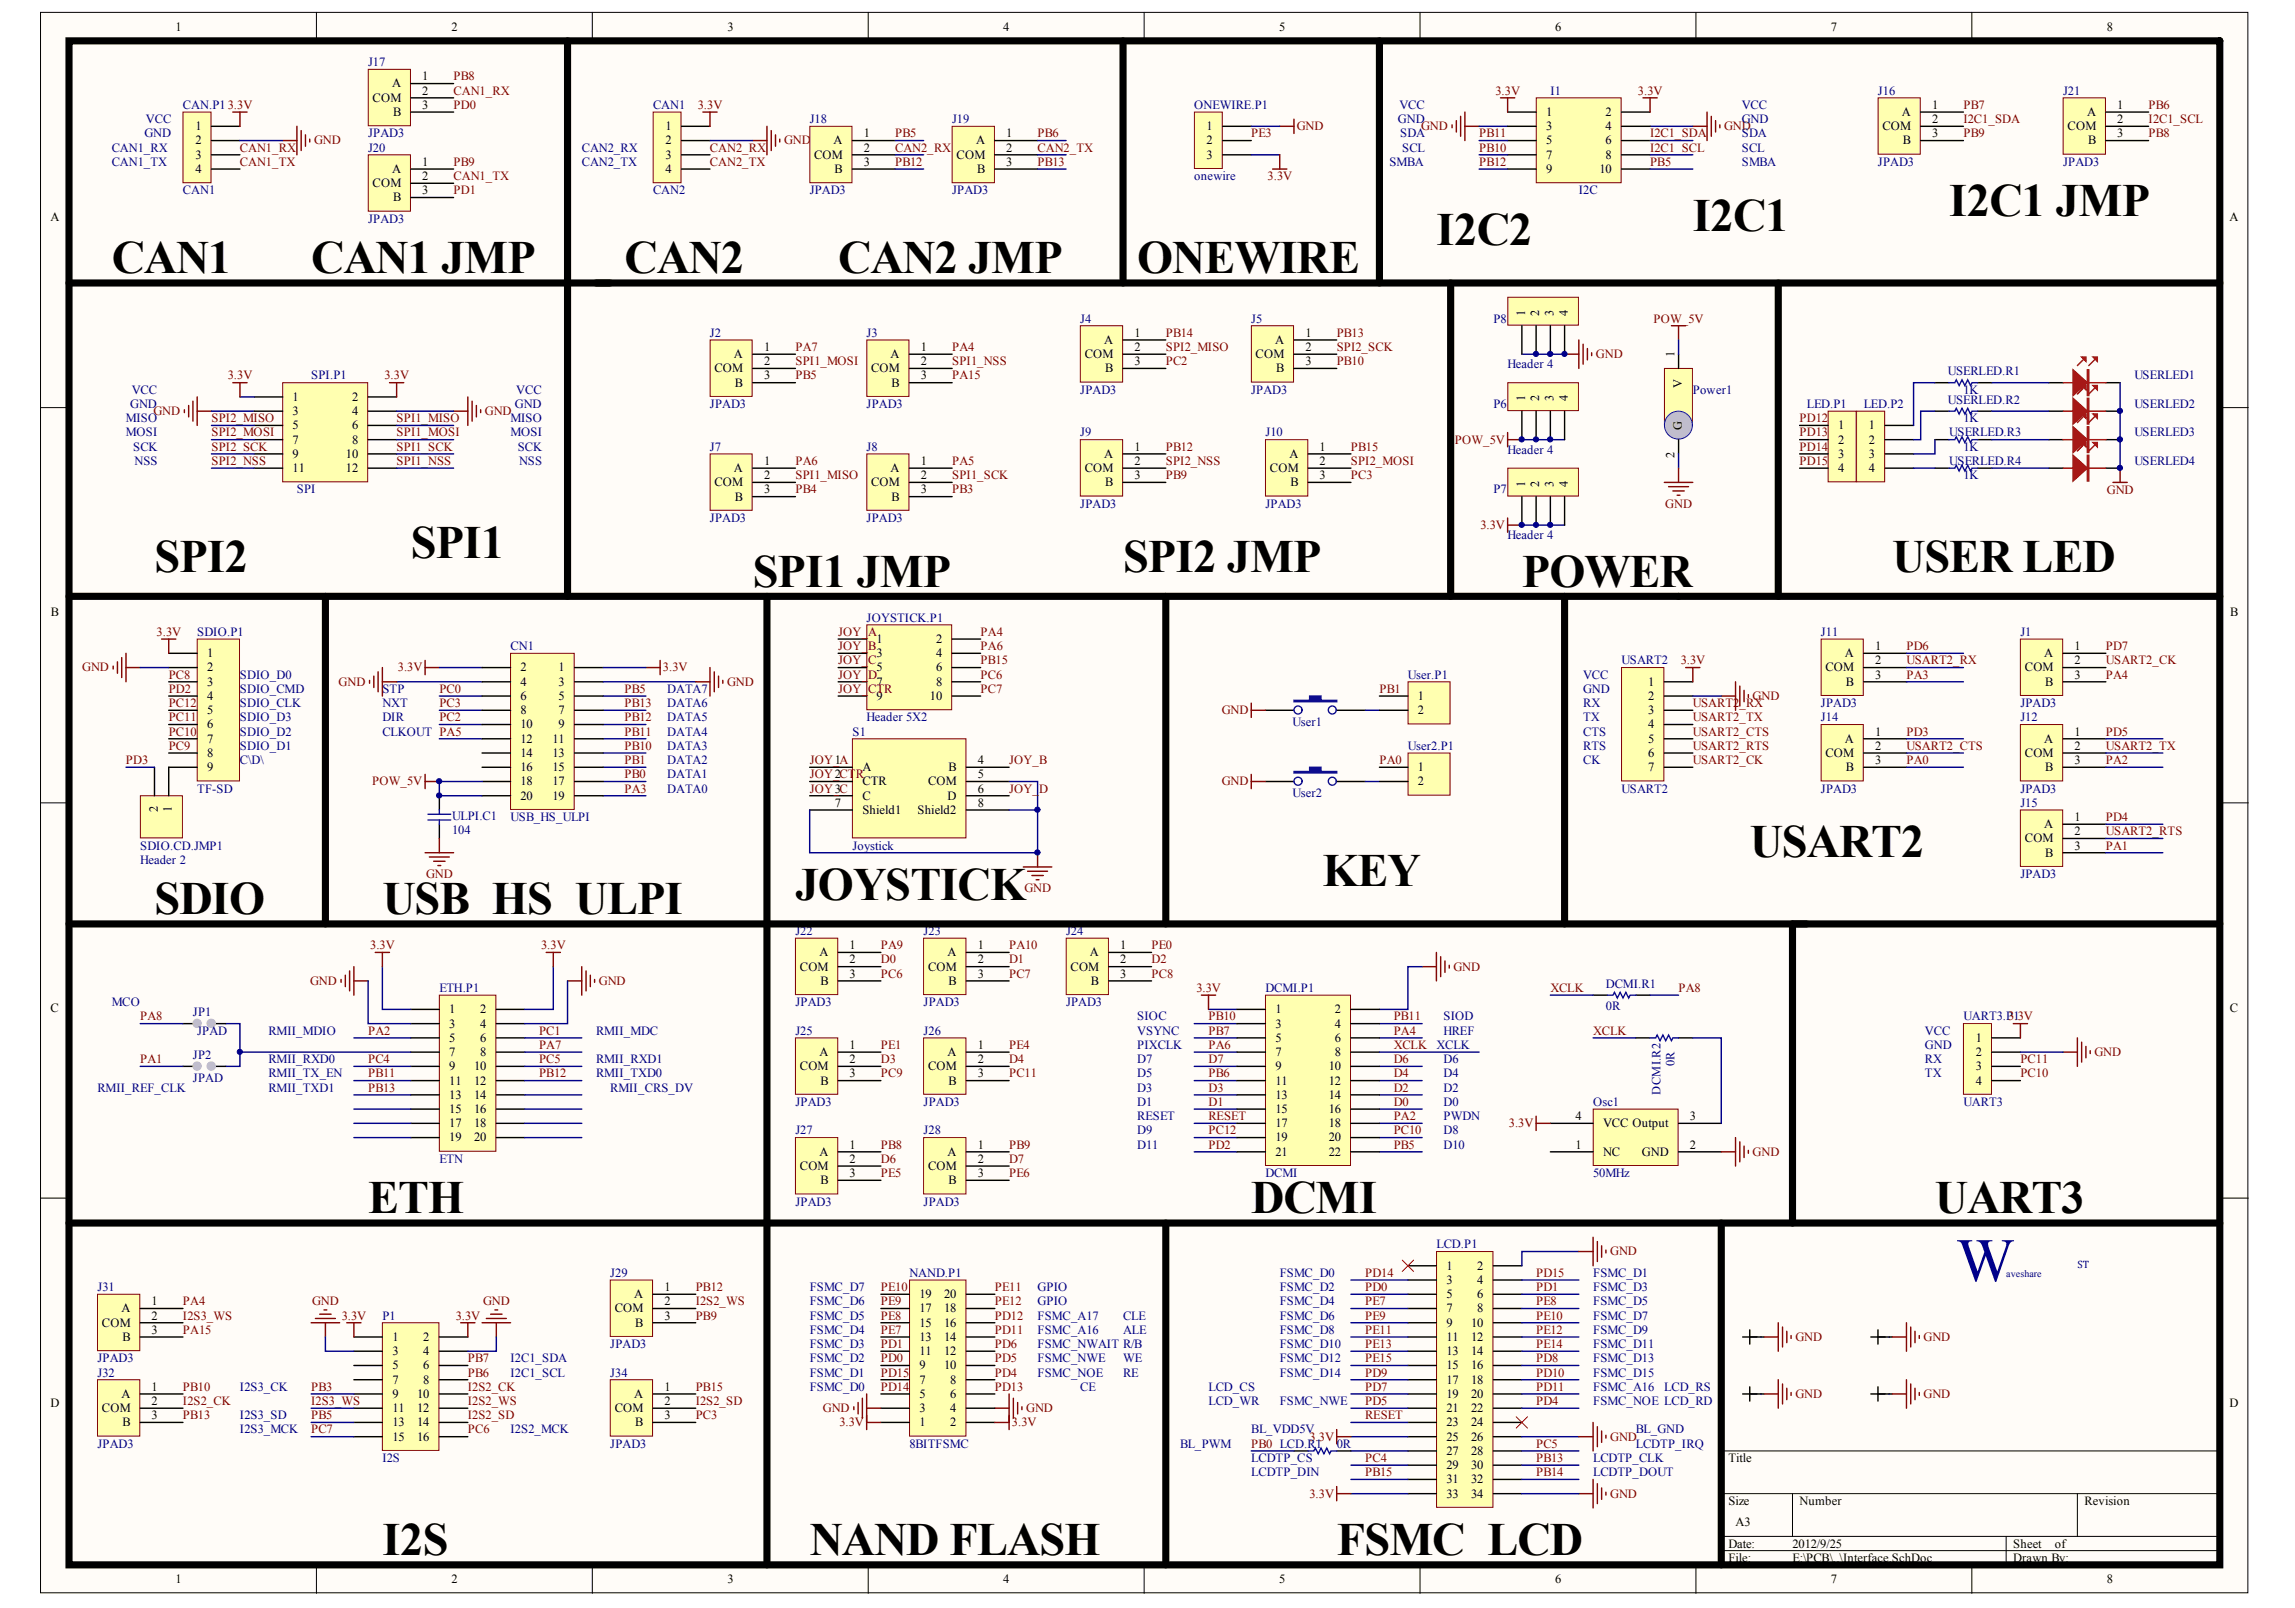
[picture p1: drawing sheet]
<svg xmlns="http://www.w3.org/2000/svg" width="291mm" height="204mm" viewBox="0 0 291 204" stroke-linecap="round" stroke-linejoin="round" font-family="sans-serif">
<defs><g id="words">
<text font-size="7.8" fill="#000080" x="248.1" y="162.4">W</text>
<g font-size="5.9">
<text x="214.7" y="29.2">I2C1</text>
<text x="247.2" y="27.4">I2C1 JMP</text>
<text x="14.2" y="34.6">CAN1</text>
<text x="39.5" y="34.6">CAN1 JMP</text>
<text x="79.2" y="34.6">CAN2</text>
<text x="106.3" y="34.6">CAN2 JMP</text>
<text x="144.2" y="34.6">ONEWIRE</text>
<text x="182.2" y="31">I2C2</text>
<text x="52.1" y="70.8">SPI1</text>
<text x="19.6" y="72.6">SPI2</text>
<text x="95.5" y="74.4">SPI1 JMP</text>
<text x="142.4" y="72.6">SPI2 JMP</text>
<text x="193" y="74.4">POWER</text>
<text x="240" y="72.6">USER LED</text>
<text x="167.7" y="112.3">KEY</text>
<text x="221.9" y="108.7">USART2</text>
<text x="19.6" y="115.9">SDIO</text>
<text x="48.5" y="115.9">USB_HS_ULPI</text>
<text x="100.9" y="114.1">JOYSTICK</text>
<text x="46.7" y="153.9">ETH</text>
<text x="158.7" y="153.9">DCMI</text>
<text x="245.4" y="153.9">UART3</text>
<text x="48.5" y="197.2">I2S</text>
<text x="102.7" y="197.2">NAND FLASH</text>
<text x="169.5" y="197.2">FSMC_LCD</text>
</g>
<g font-size="1.6">
<text x="22.3" y="3.9">1</text>
<text x="57.3" y="3.9">2</text>
<text x="92.2" y="3.9">3</text>
<text x="127.2" y="3.9">4</text>
<text x="162.2" y="3.9">5</text>
<text x="197.2" y="3.9">6</text>
<text x="232.2" y="3.9">7</text>
<text x="267.2" y="3.9">8</text>
<text x="49.7" y="11.1">A</text>
<text x="53.5" y="10.2">1</text>
<text x="53.5" y="12">2</text>
<text x="24.8" y="16.5">1</text>
<text x="47.2" y="12.9">COM</text>
<text x="49.8" y="14.7">B</text>
<text x="53.5" y="13.8">3</text>
<text x="84.4" y="16.5">1</text>
<text x="109.5" y="17.4">1</text>
<text x="127.6" y="17.4">1</text>
<text x="153" y="16.5">1</text>
<text x="196.1" y="14.7">1</text>
<text x="196.1" y="16.5">3</text>
<text x="203.6" y="14.7">2</text>
<text x="203.6" y="16.5">4</text>
<text x="238.7" y="16.5">COM</text>
<text x="241.2" y="14.7">A</text>
<text x="245" y="13.8">1</text>
<text x="245" y="15.6">2</text>
<text x="245" y="17.4">3</text>
<text x="262.2" y="16.5">COM</text>
<text x="264.7" y="14.7">A</text>
<text x="268.5" y="13.8">1</text>
<text x="268.5" y="15.6">2</text>
<text x="268.5" y="17.4">3</text>
<text x="24.8" y="18.3">2</text>
<text x="24.8" y="20.1">3</text>
<text x="24.8" y="21.9">4</text>
<text x="47.2" y="23.7">COM</text>
<text x="49.7" y="21.9">A</text>
<text x="53.5" y="21">1</text>
<text x="53.5" y="22.8">2</text>
<text x="84.4" y="18.3">2</text>
<text x="84.4" y="20.1">3</text>
<text x="84.4" y="21.9">4</text>
<text x="103.2" y="20.1">COM</text>
<text x="105.7" y="18.3">A</text>
<text x="105.8" y="21.9">B</text>
<text x="109.5" y="19.2">2</text>
<text x="109.5" y="21">3</text>
<text x="121.3" y="20.1">COM</text>
<text x="123.8" y="18.3">A</text>
<text x="123.9" y="21.9">B</text>
<text x="127.6" y="19.2">2</text>
<text x="127.6" y="21">3</text>
<text x="153" y="18.3">2</text>
<text x="153" y="20.1">3</text>
<text x="196.1" y="18.3">5</text>
<text x="196.1" y="20.1">7</text>
<text x="196.1" y="21.9">9</text>
<text x="202.8" y="21.9">10</text>
<text x="203.6" y="18.3">6</text>
<text x="203.6" y="20.1">8</text>
<text x="241.3" y="18.3">B</text>
<text x="264.8" y="18.3">B</text>
<text x="6.4" y="28">A</text>
<text x="49.8" y="25.5">B</text>
<text x="53.5" y="24.6">3</text>
<text x="282.8" y="28">A</text>
<text x="193.4" y="40" transform="rotate(-90 193.4 40)">1</text>
<text x="195.2" y="40" transform="rotate(-90 195.2 40)">2</text>
<text x="197" y="40" transform="rotate(-90 197 40)">3</text>
<text x="198.8" y="40" transform="rotate(-90 198.8 40)">4</text>
<text x="90.6" y="47.2">COM</text>
<text x="93.1" y="45.4">A</text>
<text x="96.9" y="44.5">1</text>
<text x="96.9" y="46.3">2</text>
<text x="110.5" y="47.2">COM</text>
<text x="112.9" y="45.4">A</text>
<text x="116.8" y="44.5">1</text>
<text x="116.8" y="46.3">2</text>
<text x="137.6" y="45.4">COM</text>
<text x="140" y="43.6">A</text>
<text x="140.2" y="47.2">B</text>
<text x="143.9" y="42.7">1</text>
<text x="143.9" y="44.5">2</text>
<text x="143.9" y="46.3">3</text>
<text x="159.2" y="45.4">COM</text>
<text x="161.7" y="43.6">A</text>
<text x="161.8" y="47.2">B</text>
<text x="165.5" y="42.7">1</text>
<text x="165.5" y="44.5">2</text>
<text x="165.5" y="46.3">3</text>
<text x="212.4" y="45.3" transform="rotate(-90 212.4 45.3)">1</text>
<text x="37.1" y="50.8">1</text>
<text x="37.1" y="52.6">3</text>
<text x="44.6" y="50.8">2</text>
<text x="44.6" y="52.6">4</text>
<text x="93.2" y="49">B</text>
<text x="96.9" y="48.1">3</text>
<text x="113.1" y="49">B</text>
<text x="116.8" y="48.1">3</text>
<text x="193.4" y="50.9" transform="rotate(-90 193.4 50.9)">1</text>
<text x="195.2" y="50.9" transform="rotate(-90 195.2 50.9)">2</text>
<text x="197" y="50.9" transform="rotate(-90 197 50.9)">3</text>
<text x="198.8" y="50.9" transform="rotate(-90 198.8 50.9)">4</text>
<text x="213.3" y="49.2" transform="rotate(-90 213.3 49.2)">V</text>
<text x="37.1" y="54.4">5</text>
<text x="37.1" y="56.2">7</text>
<text x="37.1" y="58.1">9</text>
<text x="37.1" y="59.9">11</text>
<text x="43.9" y="58.1">10</text>
<text x="43.9" y="59.9">12</text>
<text x="44.6" y="54.4">6</text>
<text x="44.6" y="56.2">8</text>
<text x="93.1" y="59.9">A</text>
<text x="96.9" y="59">1</text>
<text x="112.9" y="59.9">A</text>
<text x="116.8" y="59">1</text>
<text x="137.6" y="59.9">COM</text>
<text x="140" y="58.1">A</text>
<text x="143.9" y="57.2">1</text>
<text x="143.9" y="59">2</text>
<text x="161" y="59.9">COM</text>
<text x="163.5" y="58.1">A</text>
<text x="167.3" y="57.2">1</text>
<text x="167.3" y="59">2</text>
<text x="212.4" y="58" transform="rotate(-90 212.4 58)">2</text>
<text x="213.3" y="54.5" transform="rotate(-90 213.3 54.5)">G</text>
<text x="233.1" y="54.4">1</text>
<text x="233.1" y="56.2">2</text>
<text x="233.1" y="58.1">3</text>
<text x="233.1" y="59.9">4</text>
<text x="237" y="54.4">1</text>
<text x="237" y="56.2">2</text>
<text x="237" y="58.1">3</text>
<text x="237" y="59.9">4</text>
<text x="90.6" y="61.7">COM</text>
<text x="93.2" y="63.5">B</text>
<text x="96.9" y="60.8">2</text>
<text x="96.9" y="62.6">3</text>
<text x="110.5" y="61.7">COM</text>
<text x="113.1" y="63.5">B</text>
<text x="116.8" y="60.8">2</text>
<text x="116.8" y="62.6">3</text>
<text x="140.2" y="61.7">B</text>
<text x="143.9" y="60.8">3</text>
<text x="163.6" y="61.7">B</text>
<text x="167.3" y="60.8">3</text>
<text x="193.4" y="61.7" transform="rotate(-90 193.4 61.7)">1</text>
<text x="195.2" y="61.7" transform="rotate(-90 195.2 61.7)">2</text>
<text x="197" y="61.7" transform="rotate(-90 197 61.7)">3</text>
<text x="198.8" y="61.7" transform="rotate(-90 198.8 61.7)">4</text>
<text x="6.5" y="78.2">B</text>
<text x="26.3" y="83.3">1</text>
<text x="111.2" y="81.5">1</text>
<text x="111.2" y="83.3">3</text>
<text x="118.7" y="81.5">2</text>
<text x="118.7" y="83.3">4</text>
<text x="234" y="83.3">A</text>
<text x="237.8" y="82.4">1</text>
<text x="259.3" y="83.3">A</text>
<text x="263.1" y="82.4">1</text>
<text x="282.8" y="78.2">B</text>
<text x="26.3" y="85.1">2</text>
<text x="26.3" y="87">3</text>
<text x="26.3" y="88.8">4</text>
<text x="66" y="85.1">2</text>
<text x="66" y="87">4</text>
<text x="66" y="88.8">6</text>
<text x="70.8" y="85.1">1</text>
<text x="70.8" y="87">3</text>
<text x="70.8" y="88.8">5</text>
<text x="111.2" y="85.1">5</text>
<text x="111.2" y="87">7</text>
<text x="111.2" y="88.8">9</text>
<text x="117.9" y="88.8">10</text>
<text x="118.7" y="85.1">6</text>
<text x="118.7" y="87">8</text>
<text x="179.8" y="88.8">1</text>
<text x="209" y="87">1</text>
<text x="209" y="88.8">2</text>
<text x="231.5" y="85.1">COM</text>
<text x="234.1" y="87">B</text>
<text x="237.8" y="84.2">2</text>
<text x="237.8" y="86">3</text>
<text x="256.8" y="85.1">COM</text>
<text x="259.4" y="87">B</text>
<text x="263.1" y="84.2">2</text>
<text x="263.1" y="86">3</text>
<text x="26.3" y="90.6">5</text>
<text x="26.3" y="92.4">6</text>
<text x="26.3" y="94.2">7</text>
<text x="26.3" y="96">8</text>
<text x="66" y="90.6">8</text>
<text x="66" y="92.4">10</text>
<text x="66" y="94.2">12</text>
<text x="66" y="96">14</text>
<text x="70.1" y="94.2">11</text>
<text x="70.1" y="96">13</text>
<text x="70.8" y="90.6">7</text>
<text x="70.8" y="92.4">9</text>
<text x="179.8" y="90.6">2</text>
<text x="209" y="90.6">3</text>
<text x="209" y="92.4">4</text>
<text x="209" y="94.2">5</text>
<text x="209" y="96">6</text>
<text x="231.5" y="96">COM</text>
<text x="234" y="94.2">A</text>
<text x="237.8" y="93.3">1</text>
<text x="237.8" y="95.1">2</text>
<text x="256.8" y="96">COM</text>
<text x="259.3" y="94.2">A</text>
<text x="263.1" y="93.3">1</text>
<text x="263.1" y="95.1">2</text>
<text x="26.3" y="97.8">9</text>
<text x="66" y="97.8">16</text>
<text x="66" y="99.6">18</text>
<text x="66" y="101.4">20</text>
<text x="70.1" y="97.8">15</text>
<text x="70.1" y="99.6">17</text>
<text x="70.1" y="101.4">19</text>
<text x="109.4" y="97.8">A</text>
<text x="109.4" y="99.6">CTR</text>
<text x="109.4" y="101.4">C</text>
<text x="117.7" y="99.6">COM</text>
<text x="120.2" y="101.4">D</text>
<text x="120.3" y="97.8">B</text>
<text x="124" y="96.9">4</text>
<text x="124" y="98.7">5</text>
<text x="124" y="100.5">6</text>
<text x="179.8" y="97.8">1</text>
<text x="179.8" y="99.6">2</text>
<text x="209" y="97.8">7</text>
<text x="234.1" y="97.8">B</text>
<text x="237.8" y="96.9">3</text>
<text x="259.4" y="97.8">B</text>
<text x="263.1" y="96.9">3</text>
<text x="20" y="103" transform="rotate(-90 20 103)">2</text>
<text x="21.8" y="103" transform="rotate(-90 21.8 103)">1</text>
<text x="105.9" y="102.3">7</text>
<text x="109.4" y="103.2">Shield1</text>
<text x="116.4" y="103.2">Shield2</text>
<text x="124" y="102.3">8</text>
<text x="256.8" y="106.8">COM</text>
<text x="259.3" y="105">A</text>
<text x="263.1" y="104.1">1</text>
<text x="263.1" y="105.9">2</text>
<text x="263.1" y="107.7">3</text>
<text x="259.4" y="108.6">B</text>
<text x="101.4" y="123.1">COM</text>
<text x="103.9" y="121.3">A</text>
<text x="104" y="124.9">B</text>
<text x="107.7" y="120.4">1</text>
<text x="107.7" y="122.2">2</text>
<text x="107.7" y="124">3</text>
<text x="117.7" y="123.1">COM</text>
<text x="120.2" y="121.3">A</text>
<text x="120.3" y="124.9">B</text>
<text x="124" y="120.4">1</text>
<text x="124" y="122.2">2</text>
<text x="124" y="124">3</text>
<text x="135.8" y="123.1">COM</text>
<text x="138.2" y="121.3">A</text>
<text x="138.4" y="124.9">B</text>
<text x="142.1" y="120.4">1</text>
<text x="142.1" y="122.2">2</text>
<text x="142.1" y="124">3</text>
<text x="6.4" y="128.3">C</text>
<text x="57" y="128.5">1</text>
<text x="57" y="130.3">3</text>
<text x="60.9" y="128.5">2</text>
<text x="60.9" y="130.3">4</text>
<text x="161.7" y="128.5">1</text>
<text x="161.7" y="130.3">3</text>
<text x="169.3" y="128.5">2</text>
<text x="169.3" y="130.3">4</text>
<text x="282.8" y="128.3">C</text>
<text x="57" y="132.1">5</text>
<text x="57" y="133.9">7</text>
<text x="57" y="135.7">9</text>
<text x="57" y="137.5">11</text>
<text x="60.1" y="135.7">10</text>
<text x="60.1" y="137.5">12</text>
<text x="60.9" y="132.1">6</text>
<text x="60.9" y="133.9">8</text>
<text x="101.4" y="135.7">COM</text>
<text x="103.9" y="133.9">A</text>
<text x="104" y="137.5">B</text>
<text x="107.7" y="133">1</text>
<text x="107.7" y="134.8">2</text>
<text x="107.7" y="136.6">3</text>
<text x="117.7" y="135.7">COM</text>
<text x="120.2" y="133.9">A</text>
<text x="120.3" y="137.5">B</text>
<text x="124" y="133">1</text>
<text x="124" y="134.8">2</text>
<text x="124" y="136.6">3</text>
<text x="161.7" y="132.1">5</text>
<text x="161.7" y="133.9">7</text>
<text x="161.7" y="135.7">9</text>
<text x="161.7" y="137.5">11</text>
<text x="168.5" y="135.7">10</text>
<text x="168.5" y="137.5">12</text>
<text x="169.3" y="132.1">6</text>
<text x="169.3" y="133.9">8</text>
<text x="250.6" y="132.1">1</text>
<text x="250.6" y="133.9">2</text>
<text x="250.6" y="135.7">3</text>
<text x="250.6" y="137.5">4</text>
<text x="57" y="139.3">13</text>
<text x="57" y="141.1">15</text>
<text x="57" y="142.9">17</text>
<text x="60.1" y="139.3">14</text>
<text x="60.1" y="141.1">16</text>
<text x="60.1" y="142.9">18</text>
<text x="161.7" y="139.3">13</text>
<text x="161.7" y="141.1">15</text>
<text x="161.7" y="142.9">17</text>
<text x="168.5" y="139.3">14</text>
<text x="168.5" y="141.1">16</text>
<text x="168.5" y="142.9">18</text>
<text x="199.8" y="142">4</text>
<text x="203.3" y="142.9">VCC Output</text>
<text x="214.3" y="142">3</text>
<text x="57" y="144.7">19</text>
<text x="60.1" y="144.7">20</text>
<text x="101.4" y="148.4">COM</text>
<text x="103.9" y="146.6">A</text>
<text x="107.7" y="145.7">1</text>
<text x="107.7" y="147.5">2</text>
<text x="107.7" y="149.3">3</text>
<text x="117.7" y="148.4">COM</text>
<text x="120.2" y="146.6">A</text>
<text x="124" y="145.7">1</text>
<text x="124" y="147.5">2</text>
<text x="124" y="149.3">3</text>
<text x="161.7" y="144.7">19</text>
<text x="161.7" y="146.6">21</text>
<text x="168.5" y="144.7">20</text>
<text x="168.5" y="146.6">22</text>
<text x="199.8" y="145.7">1</text>
<text x="203.3" y="146.6">NC</text>
<text x="208.2" y="146.6">GND</text>
<text x="214.3" y="145.7">2</text>
<text x="104" y="150.2">B</text>
<text x="120.3" y="150.2">B</text>
<text x="183.4" y="161">1</text>
<text x="187.3" y="161">2</text>
<text x="15.4" y="166.4">A</text>
<text x="19.2" y="165.5">1</text>
<text x="19.2" y="167.3">2</text>
<text x="78" y="166.4">COM</text>
<text x="80.4" y="164.6">A</text>
<text x="84.3" y="163.7">1</text>
<text x="84.3" y="165.5">2</text>
<text x="84.3" y="167.3">3</text>
<text x="116.6" y="166.4">17</text>
<text x="116.6" y="164.6">19</text>
<text x="119.7" y="166.4">18</text>
<text x="119.7" y="164.6">20</text>
<text x="183.4" y="162.8">3</text>
<text x="183.4" y="164.6">5</text>
<text x="183.4" y="166.4">7</text>
<text x="187.3" y="162.8">4</text>
<text x="187.3" y="164.6">6</text>
<text x="187.3" y="166.4">8</text>
<text x="12.9" y="168.2">COM</text>
<text x="15.5" y="170">B</text>
<text x="19.2" y="169.1">3</text>
<text x="49.8" y="170">1</text>
<text x="49.8" y="171.8">3</text>
<text x="49.8" y="173.6">5</text>
<text x="53.7" y="170">2</text>
<text x="53.7" y="171.8">4</text>
<text x="53.7" y="173.6">6</text>
<text x="80.6" y="168.2">B</text>
<text x="116.6" y="173.6">9</text>
<text x="116.6" y="171.8">11</text>
<text x="116.6" y="170">13</text>
<text x="116.6" y="168.2">15</text>
<text x="119.7" y="173.6">10</text>
<text x="119.7" y="171.8">12</text>
<text x="119.7" y="170">14</text>
<text x="119.7" y="168.2">16</text>
<text x="183.4" y="168.2">9</text>
<text x="183.4" y="170">11</text>
<text x="183.4" y="171.8">13</text>
<text x="183.4" y="173.6">15</text>
<text x="186.6" y="168.2">10</text>
<text x="186.6" y="170">12</text>
<text x="186.6" y="171.8">14</text>
<text x="186.6" y="173.6">16</text>
<text x="6.4" y="178.4">D</text>
<text x="12.9" y="179.1">COM</text>
<text x="15.4" y="177.3">A</text>
<text x="19.2" y="176.4">1</text>
<text x="19.2" y="178.2">2</text>
<text x="19.2" y="180">3</text>
<text x="49.8" y="175.5">7</text>
<text x="49.8" y="177.3">9</text>
<text x="49.8" y="179.1">11</text>
<text x="52.9" y="177.3">10</text>
<text x="52.9" y="179.1">12</text>
<text x="53.7" y="175.5">8</text>
<text x="78" y="179.1">COM</text>
<text x="80.4" y="177.3">A</text>
<text x="84.3" y="176.4">1</text>
<text x="84.3" y="178.2">2</text>
<text x="84.3" y="180">3</text>
<text x="116.6" y="179.1">3</text>
<text x="116.6" y="177.3">5</text>
<text x="116.6" y="175.5">7</text>
<text x="120.5" y="179.1">4</text>
<text x="120.5" y="177.3">6</text>
<text x="120.5" y="175.5">8</text>
<text x="183.4" y="175.5">17</text>
<text x="183.4" y="177.3">19</text>
<text x="183.4" y="179.1">21</text>
<text x="186.6" y="175.5">18</text>
<text x="186.6" y="177.3">20</text>
<text x="186.6" y="179.1">22</text>
<text x="282.8" y="178.4">D</text>
<text x="15.5" y="180.9">B</text>
<text x="49.8" y="180.9">13</text>
<text x="49.8" y="182.7">15</text>
<text x="52.9" y="180.9">14</text>
<text x="52.9" y="182.7">16</text>
<text x="80.6" y="180.9">B</text>
<text x="116.6" y="180.9">1</text>
<text x="120.5" y="180.9">2</text>
<text x="183.4" y="180.9">23</text>
<text x="183.4" y="182.7">25</text>
<text x="183.4" y="184.5">27</text>
<text x="186.6" y="180.9">24</text>
<text x="186.6" y="182.7">26</text>
<text x="186.6" y="184.5">28</text>
<text x="219.2" y="185.4">Title</text>
<text x="183.4" y="186.3">29</text>
<text x="183.4" y="188.1">31</text>
<text x="183.4" y="189.9">33</text>
<text x="186.6" y="186.3">30</text>
<text x="186.6" y="188.1">32</text>
<text x="186.6" y="189.9">34</text>
<text x="219.2" y="190.8">Size</text>
<text x="228.2" y="190.8">Number</text>
<text x="264.3" y="190.8">Revision</text>
<text x="219.2" y="196.2">Date:</text>
<text x="220.1" y="193.5">A3</text>
<text x="227.3" y="196.2">2012/9/25</text>
<text x="255.3" y="196.2">Sheet</text>
<text x="260.6" y="196.2">of</text>
<text x="22.3" y="200.8">1</text>
<text x="57.3" y="200.8">2</text>
<text x="92.2" y="200.8">3</text>
<text x="127.2" y="200.8">4</text>
<text x="162.2" y="200.8">5</text>
<text x="197.2" y="200.8">6</text>
<text x="219.2" y="198">File:</text>
<text x="227.3" y="198">E:\PCB\..\Interface.SchDoc</text>
<text x="232.2" y="200.8">7</text>
<text x="255.3" y="198">Drawn By:</text>
<text x="267.2" y="200.8">8</text>
</g>
<g font-size="1.6" fill="#000080">
<text x="46.7" y="8.4">J17</text>
<text x="196.6" y="12">I1</text>
<text x="238.2" y="12">J16</text>
<text x="261.6" y="12">J21</text>
<text x="18.3" y="17.4">GND</text>
<text x="18.5" y="15.6">VCC</text>
<text x="23.2" y="13.8">CAN.P13.3V</text>
<text x="46.7" y="17.4">JPAD3</text>
<text x="82.8" y="13.8">CAN1</text>
<text x="102.7" y="15.6">J18</text>
<text x="120.7" y="15.6">J19</text>
<text x="151.5" y="13.8">ONEWIRE.P1</text>
<text x="177.3" y="15.6">GND</text>
<text x="177.5" y="13.8">VCC</text>
<text x="177.6" y="17.4">SDA</text>
<text x="220.9" y="17.4">SDA</text>
<text x="220.9" y="13.8">VCC</text>
<text x="220.9" y="15.6">GND</text>
<text x="14.2" y="21">CAN1_TX</text>
<text x="14.2" y="19.2">CAN1_RX</text>
<text x="46.7" y="19.2">J20</text>
<text x="73.8" y="21">CAN2_TX</text>
<text x="73.8" y="19.2">CAN2_RX</text>
<text x="151.5" y="22.8">onewire</text>
<text x="176.2" y="21">SMBA</text>
<text x="177.8" y="19.2">SCL</text>
<text x="220.9" y="19.2">SCL</text>
<text x="220.9" y="21">SMBA</text>
<text x="238.2" y="21">JPAD3</text>
<text x="261.6" y="21">JPAD3</text>
<text x="23.2" y="24.6">CAN1</text>
<text x="46.7" y="28.3">JPAD3</text>
<text x="82.8" y="24.6">CAN2</text>
<text x="102.7" y="24.6">JPAD3</text>
<text x="120.7" y="24.6">JPAD3</text>
<text x="200.2" y="24.6">I2C</text>
<text x="137" y="40.9">J4</text>
<text x="158.7" y="40.9">J5</text>
<text x="189.4" y="40.9">P8</text>
<text x="90" y="42.7">J2</text>
<text x="109.9" y="42.7">J3</text>
<text x="191.2" y="46.7">Header 4</text>
<text x="247" y="47.6">USERLED.R1</text>
<text x="16" y="53.5">MISO</text>
<text x="16.5" y="51.7">GND</text>
<text x="16.7" y="49.9">VCC</text>
<text x="39.5" y="48.1">SPI.P1</text>
<text x="64.7" y="53.5">MISO</text>
<text x="65.3" y="51.7">GND</text>
<text x="65.5" y="49.9">VCC</text>
<text x="90" y="51.7">JPAD3</text>
<text x="109.9" y="51.7">JPAD3</text>
<text x="137" y="49.9">JPAD3</text>
<text x="158.7" y="49.9">JPAD3</text>
<text x="189.4" y="51.7">P6</text>
<text x="214.7" y="49.9">Power1</text>
<text x="229.1" y="51.7">LED.P1</text>
<text x="236.3" y="51.7">LED.P2</text>
<text x="247" y="51.2">USERLED.R2</text>
<text x="249" y="53.5">1K</text>
<text x="249" y="49.9">1K</text>
<text x="270.7" y="51.7">USERLED2</text>
<text x="270.7" y="48.1">USERLED1</text>
<text x="16" y="55.3">MOSI</text>
<text x="16.9" y="57.2">SCK</text>
<text x="17.1" y="59">NSS</text>
<text x="64.7" y="55.3">MOSI</text>
<text x="65.7" y="57.2">SCK</text>
<text x="65.8" y="59">NSS</text>
<text x="90" y="57.2">J7</text>
<text x="109.9" y="57.2">J8</text>
<text x="137" y="55.3">J9</text>
<text x="160.5" y="55.3">J10</text>
<text x="191.2" y="57.5">Header 4</text>
<text x="247.2" y="59">USERLED.R4</text>
<text x="247.2" y="55.3">USERLED.R3</text>
<text x="249" y="57.2">1K</text>
<text x="270.7" y="55.3">USERLED3</text>
<text x="270.7" y="59">USERLED4</text>
<text x="37.7" y="62.6">SPI</text>
<text x="137" y="64.4">JPAD3</text>
<text x="160.5" y="64.4">JPAD3</text>
<text x="189.4" y="62.6">P7</text>
<text x="249" y="60.8">1K</text>
<text x="90" y="66.2">JPAD3</text>
<text x="109.9" y="66.2">JPAD3</text>
<text x="191.2" y="68.3">Header 4</text>
<text x="25" y="80.6">SDIO.P1</text>
<text x="64.7" y="82.4">CN1</text>
<text x="109.9" y="78.8">JOYSTICK.P1</text>
<text x="230.9" y="80.6">J11</text>
<text x="256.2" y="80.6">J1</text>
<text x="30.4" y="86">SDIO_D0</text>
<text x="30.4" y="89.7">SDIO_CLK</text>
<text x="30.4" y="87.9">SDIO_CMD</text>
<text x="48.5" y="89.7">NXT</text>
<text x="48.5" y="87.9">STP</text>
<text x="84.6" y="87.9">DATA7</text>
<text x="84.6" y="89.7">DATA6</text>
<text x="178.5" y="86">User.P1</text>
<text x="200.8" y="86">VCC</text>
<text x="200.8" y="87.9">GND</text>
<text x="200.8" y="89.7">RX</text>
<text x="205.6" y="84.2">USART2</text>
<text x="230.9" y="89.7">JPAD3</text>
<text x="256.2" y="89.7">JPAD3</text>
<text x="30.4" y="95.1">SDIO_D1</text>
<text x="30.4" y="91.5">SDIO_D3</text>
<text x="30.4" y="93.3">SDIO_D2</text>
<text x="48.5" y="93.3">CLKOUT PA5</text>
<text x="48.5" y="91.5">DIR</text>
<text x="84.6" y="91.5">DATA5</text>
<text x="84.6" y="93.3">DATA4</text>
<text x="84.6" y="95.1">DATA3</text>
<text x="108.1" y="93.3">S1</text>
<text x="109.9" y="91.5">Header 5X2</text>
<text x="163.9" y="92">User1</text>
<text x="178.5" y="95.1">User2.P1</text>
<text x="200.8" y="91.5">TX</text>
<text x="200.8" y="93.3">CTS</text>
<text x="200.8" y="95.1">RTS</text>
<text x="230.9" y="91.5">J14</text>
<text x="256.2" y="91.5">J12</text>
<text x="25" y="100.5">TF-SD</text>
<text x="30.4" y="96.9">C\D\</text>
<text x="84.6" y="96.9">DATA2</text>
<text x="84.6" y="98.7">DATA1</text>
<text x="84.6" y="100.5">DATA0</text>
<text x="163.9" y="101">User2</text>
<text x="200.8" y="96.9">CK</text>
<text x="205.6" y="100.5">USART2</text>
<text x="230.9" y="100.5">JPAD3</text>
<text x="256.2" y="100.5">JPAD3</text>
<text x="17.8" y="107.7">SDIO.CD.JMP1</text>
<text x="57.3" y="105.7">104</text>
<text x="57.3" y="103.9">ULPI.C1</text>
<text x="64.7" y="104.1">USB_HS_ULPI</text>
<text x="108.1" y="107.7">Joystick</text>
<text x="256.2" y="102.3">J15</text>
<text x="17.8" y="109.5">Header 2</text>
<text x="256.2" y="111.3">JPAD3</text>
<text x="100.9" y="118.6">J22</text>
<text x="117.1" y="118.6">J23</text>
<text x="135.2" y="118.6">J24</text>
<text x="55.7" y="125.8">ETH.P1</text>
<text x="160.5" y="125.8">DCMI.P1</text>
<text x="203.7" y="125.2">DCMI.R1</text>
<text x="14.2" y="127.6">MCO</text>
<text x="24.5" y="128.9">JP1</text>
<text x="25" y="131.2">JPAD</text>
<text x="34" y="131.2">RMII_MDIO</text>
<text x="75.6" y="131.2">RMII_MDC</text>
<text x="100.9" y="127.6">JPAD3</text>
<text x="100.9" y="131.2">J25</text>
<text x="117.1" y="127.6">JPAD3</text>
<text x="117.1" y="131.2">J26</text>
<text x="135.2" y="127.6">JPAD3</text>
<text x="144.2" y="131.2">VSYNC</text>
<text x="144.2" y="129.4">SIOC</text>
<text x="183.1" y="131.2">HREF</text>
<text x="183.1" y="129.4">SIOD</text>
<text x="203.7" y="128.1">0R</text>
<text x="244.1" y="131.2">VCC</text>
<text x="249" y="129.4">UART3.P31.3V</text>
<text x="24.5" y="134.3">JP2</text>
<text x="24.5" y="137.2">JPAD</text>
<text x="34" y="134.8">RMII_RXD0</text>
<text x="34" y="136.6">RMII_TX_EN</text>
<text x="75.6" y="134.8">RMII_RXD1</text>
<text x="75.6" y="136.6">RMII_TXD0</text>
<text x="144.2" y="136.6">D5</text>
<text x="144.2" y="134.8">D7</text>
<text x="144.2" y="133">PIXCLK</text>
<text x="182.2" y="133">XCLK</text>
<text x="183.1" y="136.6">D4</text>
<text x="183.1" y="134.8">D6</text>
<text x="212.4" y="135.2" transform="rotate(-90 212.4 135.2)">0R</text>
<text x="244.1" y="133">GND</text>
<text x="244.1" y="134.8">RX</text>
<text x="244.1" y="136.6">TX</text>
<text x="12.4" y="138.4">RMII_REF_CLK</text>
<text x="34" y="138.4">RMII_TXD1</text>
<text x="77.4" y="138.4">RMII_CRS_DV</text>
<text x="100.9" y="140.2">JPAD3</text>
<text x="100.9" y="143.8">J27</text>
<text x="117.1" y="140.2">JPAD3</text>
<text x="117.1" y="143.8">J28</text>
<text x="144.2" y="142">RESET</text>
<text x="144.2" y="140.2">D1</text>
<text x="144.2" y="138.4">D3</text>
<text x="144.2" y="143.8">D9</text>
<text x="183.1" y="142">PWDN</text>
<text x="183.1" y="140.2">D0</text>
<text x="183.1" y="138.4">D2</text>
<text x="183.1" y="143.8">D8</text>
<text x="202" y="140.2">Osc1</text>
<text x="210.6" y="138.8" transform="rotate(-90 210.6 138.8)">DCMI.R2</text>
<text x="249" y="140.2">UART3</text>
<text x="55.7" y="147.5">ETN</text>
<text x="144.2" y="145.7">D11</text>
<text x="160.5" y="149.3">DCMI</text>
<text x="183.1" y="145.7">D10</text>
<text x="202" y="149.3">50MHz</text>
<text x="100.9" y="152.9">JPAD3</text>
<text x="117.1" y="152.9">JPAD3</text>
<text x="77.4" y="161.9">J29</text>
<text x="115.3" y="161.9">NAND.P1</text>
<text x="162.3" y="161.9">FSMC_D0</text>
<text x="182.2" y="158.3">LCD.P1</text>
<text x="202" y="161.9">FSMC_D1</text>
<text x="12.4" y="163.7">J31</text>
<text x="48.5" y="167.3">P1</text>
<text x="102.7" y="167.3">FSMC_D5</text>
<text x="102.7" y="165.5">FSMC_D6</text>
<text x="102.7" y="163.7">FSMC_D7</text>
<text x="131.6" y="167.3">FSMC_A17</text>
<text x="131.6" y="163.7">GPIO</text>
<text x="131.6" y="165.5">GPIO</text>
<text x="142.4" y="167.3">CLE</text>
<text x="162.3" y="163.7">FSMC_D2</text>
<text x="162.3" y="165.5">FSMC_D4</text>
<text x="162.3" y="167.3">FSMC_D6</text>
<text x="202" y="163.7">FSMC_D3</text>
<text x="202" y="165.5">FSMC_D5</text>
<text x="202" y="167.3">FSMC_D7</text>
<text x="12.4" y="172.7">JPAD3</text>
<text x="64.7" y="172.7">I2C1_SDA</text>
<text x="77.4" y="170.9">JPAD3</text>
<text x="102.7" y="172.7">FSMC_D2</text>
<text x="102.7" y="170.9">FSMC_D3</text>
<text x="102.7" y="169.1">FSMC_D4</text>
<text x="131.6" y="170.9">FSMC_NWAIT R/B</text>
<text x="131.6" y="172.7">FSMC_NWE</text>
<text x="131.6" y="169.1">FSMC_A16</text>
<text x="142.4" y="172.7">WE</text>
<text x="142.4" y="169.1">ALE</text>
<text x="162.3" y="172.7">FSMC_D12</text>
<text x="162.3" y="169.1">FSMC_D8</text>
<text x="162.3" y="170.9">FSMC_D10</text>
<text x="202" y="172.7">FSMC_D13</text>
<text x="202" y="169.1">FSMC_D9</text>
<text x="202" y="170.9">FSMC_D11</text>
<text x="12.4" y="174.5">J32</text>
<text x="30.4" y="180">I2S3_SD</text>
<text x="30.4" y="176.4">I2S3_CK</text>
<text x="64.7" y="174.5">I2C1_SCL</text>
<text x="77.4" y="174.5">J34</text>
<text x="102.7" y="176.4">FSMC_D0</text>
<text x="102.7" y="174.5">FSMC_D1</text>
<text x="131.6" y="174.5">FSMC_NOE</text>
<text x="137" y="176.4">CE</text>
<text x="142.4" y="174.5">RE</text>
<text x="153.3" y="176.4">LCD_CS</text>
<text x="153.3" y="178.2">LCD_WR</text>
<text x="162.3" y="174.5">FSMC_D14</text>
<text x="162.3" y="178.2">FSMC_NWE</text>
<text x="202" y="174.5">FSMC_D15</text>
<text x="202" y="178.2">FSMC_NOE LCD_RD</text>
<text x="202" y="176.4">FSMC_A16</text>
<text x="211.1" y="176.4">LCD_RS</text>
<text x="12.4" y="183.6">JPAD3</text>
<text x="30.4" y="181.8">I2S3_MCK</text>
<text x="48.5" y="185.4">I2S</text>
<text x="64.7" y="181.8">I2S2_MCK</text>
<text x="77.4" y="183.6">JPAD3</text>
<text x="115.3" y="183.6">8BITFSMC</text>
<text x="149.6" y="183.6">BL_PWM</text>
<text x="158.7" y="185.4">LCDTP_CS</text>
<text x="158.7" y="181.8">BL_VDD5V</text>
<text x="169.5" y="183.6">0R</text>
<text x="202" y="185.4">LCDTP_CLK</text>
<text x="207.4" y="183.6">LCDTP_IRQ</text>
<text x="207.4" y="181.8">BL_GND</text>
<text x="158.7" y="187.2">LCDTP_DIN</text>
<text x="202" y="187.2">LCDTP_DOUT</text>
</g>
<g font-size="1.6" fill="#800000">
<text x="57.5" y="10.2">PB8</text>
<text x="57.5" y="12">CAN1_RX</text>
<text x="189.7" y="12">3.3V</text>
<text x="207.7" y="12">3.3V</text>
<text x="57.5" y="13.8">PD0</text>
<text x="88.5" y="13.8">3.3V</text>
<text x="113.5" y="17.4">PB5</text>
<text x="131.6" y="17.4">PB6</text>
<text x="158.7" y="17.4">PE3</text>
<text x="164.5" y="16.5">GND</text>
<text x="180.2" y="16.5">GND</text>
<text x="187.6" y="17.4">PB11</text>
<text x="209.3" y="17.4">I2C1_SDA</text>
<text x="218.6" y="16.5">GND</text>
<text x="249" y="13.8">PB7</text>
<text x="249" y="17.4">PB9</text>
<text x="249" y="15.6">I2C1_SDA</text>
<text x="272.5" y="13.8">PB6</text>
<text x="272.5" y="17.4">PB8</text>
<text x="272.5" y="15.6">I2C1_SCL</text>
<text x="30.4" y="19.2">CAN1_RX</text>
<text x="30.4" y="21">CAN1_TX</text>
<text x="39.8" y="18.3">GND</text>
<text x="57.5" y="21">PB9</text>
<text x="57.5" y="22.8">CAN1_TX</text>
<text x="90" y="19.2">CAN2_RX</text>
<text x="90" y="21">CAN2_TX</text>
<text x="99.4" y="18.3">GND</text>
<text x="113.5" y="19.2">CAN2_RX</text>
<text x="113.5" y="21">PB12</text>
<text x="131.6" y="19.2">CAN2_TX</text>
<text x="131.6" y="21">PB13</text>
<text x="160.8" y="22.9">3.3V</text>
<text x="187.6" y="19.2">PB10</text>
<text x="187.6" y="21">PB12</text>
<text x="209.3" y="21">PB5</text>
<text x="209.3" y="19.2">I2C1_SCL</text>
<text x="57.5" y="24.6">PD1</text>
<text x="209.7" y="40.9">POW_5V</text>
<text x="100.9" y="44.5">PA7</text>
<text x="100.9" y="46.3">SPI1_MOSI</text>
<text x="120.7" y="44.5">PA4</text>
<text x="120.7" y="46.3">SPI1_NSS</text>
<text x="147.8" y="42.7">PB14</text>
<text x="147.8" y="44.5">SPI2_MISO</text>
<text x="147.8" y="46.3">PC2</text>
<text x="169.5" y="42.7">PB13</text>
<text x="169.5" y="44.5">SPI2_SCK</text>
<text x="169.5" y="46.3">PB10</text>
<text x="202.4" y="45.4">GND</text>
<text x="19.5" y="52.6">GND</text>
<text x="26.8" y="53.5">SPI2_MISO</text>
<text x="28.9" y="48.1">3.3V</text>
<text x="48.8" y="48.1">3.3V</text>
<text x="50.3" y="53.5">SPI1_MISO</text>
<text x="61.5" y="52.6">GND</text>
<text x="100.9" y="48.1">PB5</text>
<text x="120.7" y="48.1">PA15</text>
<text x="228.2" y="53.5">PD12</text>
<text x="26.8" y="55.3">SPI2_MOSI</text>
<text x="26.8" y="57.2">SPI2_SCK</text>
<text x="26.8" y="59">SPI2_NSS</text>
<text x="50.3" y="55.3">SPI1_MOSI</text>
<text x="50.3" y="57.2">SPI1_SCK</text>
<text x="50.3" y="59">SPI1_NSS</text>
<text x="100.9" y="59">PA6</text>
<text x="120.7" y="59">PA5</text>
<text x="147.8" y="57.2">PB12</text>
<text x="147.8" y="59">SPI2_NSS</text>
<text x="171.3" y="57.2">PB15</text>
<text x="171.3" y="59">SPI2_MOSI</text>
<text x="184.5" y="56.2">POW_5V</text>
<text x="228.2" y="55.3">PD13</text>
<text x="228.2" y="57.2">PD14</text>
<text x="228.2" y="59">PD15</text>
<text x="100.9" y="60.8">SPI1_MISO</text>
<text x="100.9" y="62.6">PB4</text>
<text x="120.7" y="60.8">SPI1_SCK</text>
<text x="120.7" y="62.6">PB3</text>
<text x="147.8" y="60.8">PB9</text>
<text x="171.3" y="60.8">PC3</text>
<text x="211.2" y="64.4">GND</text>
<text x="267.2" y="62.6">GND</text>
<text x="187.7" y="67.1">3.3V</text>
<text x="19.9" y="80.6">3.3V</text>
<text x="106.3" y="80.6">JOY_</text>
<text x="106.3" y="82.4">JOY_</text>
<text x="110.1" y="80.6">A</text>
<text x="110.1" y="82.4">B</text>
<text x="124.4" y="80.6">PA4</text>
<text x="124.4" y="82.4">PA6</text>
<text x="241.8" y="82.4">PD6</text>
<text x="267.1" y="82.4">PD7</text>
<text x="10.4" y="85.1">GND</text>
<text x="21.4" y="86">PC8</text>
<text x="21.4" y="89.7">PC12</text>
<text x="21.4" y="87.9">PD2</text>
<text x="42.9" y="87">GND</text>
<text x="50.5" y="85.1">3.3V</text>
<text x="55.7" y="87.9">PC0</text>
<text x="55.7" y="89.7">PC3</text>
<text x="79.2" y="87.9">PB5</text>
<text x="79.2" y="89.7">PB13</text>
<text x="84.1" y="85.1">3.3V</text>
<text x="92.2" y="87">GND</text>
<text x="106.3" y="84.2">JOY_</text>
<text x="106.3" y="86">JOY_</text>
<text x="106.3" y="87.9">JOY_</text>
<text x="110.1" y="84.2">C</text>
<text x="110.1" y="86">D</text>
<text x="110.1" y="87.9">CTR</text>
<text x="124.4" y="84.2">PB15</text>
<text x="124.4" y="86">PC6</text>
<text x="124.4" y="87.9">PC7</text>
<text x="174.9" y="87.9">PB1</text>
<text x="213.1" y="84.2">3.3V</text>
<text x="214.7" y="89.7">USART2_RX</text>
<text x="222.3" y="88.8">GND</text>
<text x="241.8" y="84.2">USART2_RX</text>
<text x="241.8" y="86">PA3</text>
<text x="267.1" y="84.2">USART2_CK</text>
<text x="267.1" y="86">PA4</text>
<text x="21.4" y="95.1">PC9</text>
<text x="21.4" y="93.3">PC10</text>
<text x="21.4" y="91.5">PC11</text>
<text x="55.7" y="91.5">PC2</text>
<text x="79.2" y="91.5">PB12</text>
<text x="79.2" y="93.3">PB11</text>
<text x="79.2" y="95.1">PB10</text>
<text x="154.9" y="90.6">GND</text>
<text x="214.7" y="91.5">USART2_TX</text>
<text x="214.7" y="93.3">USART2_CTS</text>
<text x="214.7" y="95.1">USART2_RTS</text>
<text x="241.8" y="95.1">USART2_CTS</text>
<text x="241.8" y="93.3">PD3</text>
<text x="267.1" y="95.1">USART2_TX</text>
<text x="267.1" y="93.3">PD5</text>
<text x="16" y="96.9">PD3</text>
<text x="47.2" y="99.6">POW_5V</text>
<text x="79.2" y="96.9">PB1</text>
<text x="79.2" y="98.7">PB0</text>
<text x="79.2" y="100.5">PA3</text>
<text x="102.7" y="96.9">JOY_1A</text>
<text x="102.7" y="100.5">JOY_3C</text>
<text x="102.7" y="98.7">JOY_2CTR</text>
<text x="128" y="96.9">JOY_B</text>
<text x="128" y="100.5">JOY_</text>
<text x="131.8" y="100.5">D</text>
<text x="154.9" y="99.6">GND</text>
<text x="174.9" y="96.9">PA0</text>
<text x="214.7" y="96.9">USART2_CK</text>
<text x="241.8" y="96.9">PA0</text>
<text x="267.1" y="96.9">PA2</text>
<text x="267.1" y="105.9">USART2_RTS</text>
<text x="267.1" y="104.1">PD4</text>
<text x="267.1" y="107.7">PA1</text>
<text x="54" y="111.4">GND</text>
<text x="129.9" y="113.2">GND</text>
<text x="39.3" y="124.9">GND</text>
<text x="47" y="120.4">3.3V</text>
<text x="68.6" y="120.4">3.3V</text>
<text x="75.9" y="124.9">GND</text>
<text x="111.7" y="124">PC6</text>
<text x="111.7" y="122.2">D0</text>
<text x="111.7" y="120.4">PA9</text>
<text x="128" y="124">PC7</text>
<text x="128" y="122.2">D1</text>
<text x="128" y="120.4">PA10</text>
<text x="146" y="124">PC8</text>
<text x="146" y="122.2">D2</text>
<text x="146" y="120.4">PE0</text>
<text x="151.7" y="125.8">3.3V</text>
<text x="184.3" y="123.1">GND</text>
<text x="196.6" y="125.8">XCLK</text>
<text x="212.9" y="125.8">PA8</text>
<text x="17.8" y="129.4">PA8</text>
<text x="46.7" y="131.2">PA2</text>
<text x="68.4" y="131.2">PC1</text>
<text x="153.3" y="131.2">PB7</text>
<text x="153.3" y="129.4">PB10</text>
<text x="176.7" y="131.2">PA4</text>
<text x="176.7" y="129.4">PB11</text>
<text x="202" y="131.2">XCLK</text>
<text x="17.8" y="134.8">PA1</text>
<text x="46.7" y="134.8">PC4</text>
<text x="46.7" y="136.6">PB11</text>
<text x="68.4" y="133">PA7</text>
<text x="68.4" y="134.8">PC5</text>
<text x="68.4" y="136.6">PB12</text>
<text x="111.7" y="136.6">PC9</text>
<text x="111.7" y="134.8">D3</text>
<text x="111.7" y="133">PE1</text>
<text x="128" y="133">PE4</text>
<text x="128" y="134.8">D4</text>
<text x="128" y="136.6">PC11</text>
<text x="153.3" y="133">PA6</text>
<text x="153.3" y="136.6">PB6</text>
<text x="153.3" y="134.8">D7</text>
<text x="176.7" y="136.6">D4</text>
<text x="176.7" y="134.8">D6</text>
<text x="176.7" y="133">XCLK</text>
<text x="256.2" y="134.8">PC11</text>
<text x="256.2" y="136.6">PC10</text>
<text x="265.6" y="133.9">GND</text>
<text x="46.7" y="138.4">PB13</text>
<text x="153.3" y="140.2">D1</text>
<text x="153.3" y="138.4">D3</text>
<text x="153.3" y="143.8">PC12</text>
<text x="153.3" y="142">RESET</text>
<text x="176.7" y="142">PA2</text>
<text x="176.7" y="140.2">D0</text>
<text x="176.7" y="138.4">D2</text>
<text x="176.7" y="143.8">PC10</text>
<text x="191.4" y="142.9">3.3V</text>
<text x="111.7" y="145.7">PB8</text>
<text x="111.7" y="147.5">D6</text>
<text x="111.7" y="149.3">PE5</text>
<text x="128" y="145.7">PB9</text>
<text x="128" y="147.5">D7</text>
<text x="128" y="149.3">PE6</text>
<text x="153.3" y="145.7">PD2</text>
<text x="176.7" y="145.7">PB5</text>
<text x="222.3" y="146.6">GND</text>
<text x="173.1" y="161.9">PD14</text>
<text x="194.8" y="161.9">PD15</text>
<text x="204.2" y="159.2">GND</text>
<text x="23.2" y="167.3">I2S3_WS</text>
<text x="23.2" y="165.5">PA4</text>
<text x="39.6" y="165.5">GND</text>
<text x="43.3" y="167.3">3.3V</text>
<text x="57.8" y="167.3">3.3V</text>
<text x="61.3" y="165.5">GND</text>
<text x="88.2" y="165.5">I2S2_WS</text>
<text x="88.2" y="167.3">PB9</text>
<text x="88.2" y="163.7">PB12</text>
<text x="111.7" y="167.3">PE8</text>
<text x="111.7" y="165.5">PE9</text>
<text x="111.7" y="163.7">PE10</text>
<text x="126.2" y="167.3">PD12</text>
<text x="126.2" y="163.7">PE11</text>
<text x="126.2" y="165.5">PE12</text>
<text x="173.1" y="163.7">PD0</text>
<text x="173.1" y="165.5">PE7</text>
<text x="173.1" y="167.3">PE9</text>
<text x="194.8" y="163.7">PD1</text>
<text x="194.8" y="165.5">PE8</text>
<text x="194.8" y="167.3">PE10</text>
<text x="23.2" y="169.1">PA15</text>
<text x="59.3" y="172.7">PB7</text>
<text x="111.7" y="172.7">PD0</text>
<text x="111.7" y="170.9">PD1</text>
<text x="111.7" y="169.1">PE7</text>
<text x="126.2" y="172.7">PD5</text>
<text x="126.2" y="170.9">PD6</text>
<text x="126.2" y="169.1">PD11</text>
<text x="173.1" y="169.1">PE11</text>
<text x="173.1" y="170.9">PE13</text>
<text x="173.1" y="172.7">PE15</text>
<text x="194.8" y="169.1">PE12</text>
<text x="194.8" y="170.9">PE14</text>
<text x="194.8" y="172.7">PD8</text>
<text x="227.7" y="170">GND</text>
<text x="243.9" y="170">GND</text>
<text x="23.2" y="178.2">I2S2_CK</text>
<text x="23.2" y="176.4">PB10</text>
<text x="23.2" y="180">PB13</text>
<text x="39.5" y="178.2">I2S3_WS</text>
<text x="39.5" y="176.4">PB3</text>
<text x="39.5" y="180">PB5</text>
<text x="59.3" y="174.5">PB6</text>
<text x="59.3" y="176.4">I2S2_CK</text>
<text x="59.3" y="178.2">I2S2_WS</text>
<text x="59.3" y="180">I2S2_SD</text>
<text x="88.2" y="178.2">I2S2_SD</text>
<text x="88.2" y="176.4">PB15</text>
<text x="88.2" y="180">PC3</text>
<text x="104.4" y="179.1">GND</text>
<text x="111.7" y="176.4">PD14</text>
<text x="111.7" y="174.5">PD15</text>
<text x="126.2" y="174.5">PD4</text>
<text x="126.2" y="176.4">PD13</text>
<text x="130.1" y="179.1">GND</text>
<text x="173.1" y="174.5">PD9</text>
<text x="173.1" y="178.2">PD5</text>
<text x="173.1" y="176.4">PD7</text>
<text x="173.1" y="180">RESET</text>
<text x="194.8" y="174.5">PD10</text>
<text x="194.8" y="178.2">PD4</text>
<text x="194.8" y="176.4">PD11</text>
<text x="227.7" y="177.3">GND</text>
<text x="243.9" y="177.3">GND</text>
<text x="39.5" y="181.8">PC7</text>
<text x="59.3" y="181.8">PC6</text>
<text x="106.5" y="180.9">3.3V</text>
<text x="128.3" y="180.9">3.3V</text>
<text x="158.7" y="183.6">PB0 LCD.R1</text>
<text x="166.1" y="182.7">3.3V</text>
<text x="173.1" y="185.4">PC4</text>
<text x="194.8" y="183.6">PC5</text>
<text x="194.8" y="185.4">PB13</text>
<text x="204.2" y="182.7">GND</text>
<text x="166.1" y="189.9">3.3V</text>
<text x="173.1" y="187.2">PB15</text>
<text x="194.8" y="187.2">PB14</text>
<text x="204.2" y="189.9">GND</text>
</g>
<text font-size="1.4" fill="#000080" x="263.4" y="160.7">ST</text>
<text font-size="1.3" fill="#000080" x="254.4" y="162">aveshare</text>
</g></defs>
<g fill="#fffcf8" stroke="#000" stroke-width=".13">
<path d="M5.1 1.6h280v200.4h-280z"/>
<path d="M8.8 5.2h272.7v193.2h-272.7z"/>
</g>
<g fill="none" stroke="#000" stroke-width=".13">
<path d="M40.1 1.6v3.6M75.1 1.6v3.6M110.1 1.6v3.6M145.1 1.6v3.6M180.1 1.6v3.6M215.1 1.6v3.6M250.1 1.6v3.6M5.1 51.7h3.7M281.5 51.7h3.6M5.1 101.8h3.7M281.5 101.8h3.6M5.1 151.9h3.7"/>
<path d="M281.5 151.9h3.6M40.1 198.4v3.7M75.1 198.4v3.7M110.1 198.4v3.7M145.1 198.4v3.7M180.1 198.4v3.7M215.1 198.4v3.7M218.3 189.4h63.2M218.3 194.8h63.2M218.3 196.6h63.2M227.3 189.4v5.4M250.1 198.4v3.7"/>
<path d="M254.4 194.8v3.6M263.4 189.4v5.4M281.5 184h-63.2v14.4"/>
</g>
<path d="M205.6 84.7h5.4v14.3h-5.4z" fill="#ffffb0" stroke="#800000" stroke-width=".13"/>
<path d="M211.1 86.5h3.6M211.1 88.3h3.6M211.1 90.1h3.6M211.1 91.9h3.6M211.1 93.7h3.6M211.1 95.5h3.6M211.1 97.3h3.6" fill="none" stroke="#000" stroke-width=".18"/>
<path d="M14.4 84.5v.3M14.9 83.9v1.5M15.4 83.4v2.5M16 82.8v3.7M16 84.7h1.8" fill="none" stroke="#800000" stroke-width=".18"/>
<path d="M25 81h5.4v18h-5.4z" fill="#ffffb0" stroke="#800000" stroke-width=".13"/>
<path d="M21.4 82.8h3.6M21.4 84.7h3.6M21.4 86.5h3.6M21.4 88.3h3.6M21.4 90.1h3.6M21.4 91.9h3.6M21.4 93.7h3.6M21.4 95.5h3.6M21.4 97.3h3.6" fill="none" stroke="#000" stroke-width=".18"/>
<path d="M187.6 16h3.6M209.3 16h5.4M17.8 84.7h3.6M214.7 88.3h3.6" fill="none" stroke="#000080" stroke-width=".18"/>
<g fill="none" stroke="#800000" stroke-width=".18">
<path d="M184.1 15.8v.4M184.7 15.3v1.4M185.2 14.8v2.5M185.8 14.2v3.6M185.8 16h1.8M214.7 16h1.8M216.5 14.2v3.6M217 14.8v2.5M217.6 15.3v1.4M218.1 15.8v.4M218.3 88.3h1.8M220.1 86.5v3.6"/>
<path d="M220.6 87v2.5M221.2 87.5v1.5M221.7 88.1v.3"/>
</g>
<path d="M194.8 12.4h10.8v10.8h-10.8z" fill="#ffffb0" stroke="#800000" stroke-width=".13"/>
<path d="M191.2 14.2h3.6M191.2 16h3.6M191.2 17.8h3.6M191.2 19.6h3.6M205.6 14.2h3.7M205.6 16h3.7M205.6 17.8h3.7M205.6 19.6h3.7M191.2 21.4h3.6M205.6 21.4h3.7" fill="none" stroke="#000" stroke-width=".18"/>
<path d="M23.4 52v.3M23.9 51.4v1.5M24.5 50.9v2.5M25 50.3v3.6M25 52.1h1.8M57.5 52.1h1.8M59.3 50.3v3.6M59.9 50.9v2.5M60.4 51.4v1.5M61 52v.3" fill="none" stroke="#800000" stroke-width=".18"/>
<path d="M26.8 52.1h5.4" fill="none" stroke="#000080" stroke-width=".18"/>
<path d="M35.8 48.5h10.8v12.6h-10.8z" fill="#ffffb0" stroke="#800000" stroke-width=".13"/>
<path d="M32.2 50.3h3.6M32.2 52.1h3.6M32.2 53.9h3.6M32.2 55.8h3.6M32.2 57.6h3.6M32.2 59.4h3.6M46.7 50.3h3.6M46.7 52.1h3.6M46.7 53.9h3.6M46.7 55.8h3.6M46.7 57.6h3.6M46.7 59.4h3.6" fill="none" stroke="#000" stroke-width=".18"/>
<path d="M108.1 93.7h14.4v12.6h-14.4z" fill="#ffffb0" stroke="#800000" stroke-width=".13"/>
<path d="M102.7 97.3h5.4M102.7 99.1h5.4M122.5 97.3h5.5M122.5 99.1h5.5M102.7 100.9h5.4M102.7 102.7h5.4M122.5 100.9h5.5M122.5 102.7h5.5" fill="none" stroke="#000" stroke-width=".18"/>
<g fill="none" stroke="#800000" stroke-width=".18">
<path d="M129.8 109.9h3.6M130.3 110.5h2.5M130.9 111h1.4M131.4 111.6h.4M131.6 108.1v1.8M126.2 178.6h1.8M128 176.8v3.6M128.5 177.3v2.5M129.1 177.8v1.5M129.6 178.4v.4M200.2 189.4h1.8M202 187.6v3.6"/>
<path d="M202.6 188.1v2.6M203.1 188.7v1.4M203.7 189.2v.4"/>
</g>
<path d="M128 99.1h3.6v9h-28.9v-5.4M128 102.7h3.6" fill="none" stroke="#000080" stroke-width=".18"/>
<path d="M182.2 158.7h7.1v32.4h-7.1z" fill="#ffffb0" stroke="#800000" stroke-width=".13"/>
<g fill="none" stroke="#000" stroke-width=".18">
<path d="M178.5 160.5h3.7M178.5 162.3h3.7M178.5 164.1h3.7M178.5 165.9h3.7M178.5 167.7h3.7M178.5 169.5h3.7M178.5 171.3h3.7M178.5 173.2h3.7M178.5 175h3.7M178.5 176.8h3.7M178.5 178.6h3.7M189.4 160.5h3.6"/>
<path d="M189.4 162.3h3.6M189.4 164.1h3.6M189.4 165.9h3.6M189.4 167.7h3.6M189.4 169.5h3.6M189.4 171.3h3.6M189.4 173.2h3.6M189.4 175h3.6M189.4 176.8h3.6M189.4 178.6h3.6M178.5 180.4h3.7M178.5 182.2h3.7"/>
<path d="M178.5 184h3.7M178.5 185.8h3.7M178.5 187.6h3.7M178.5 189.4h3.7M189.4 180.4h3.6M189.4 182.2h3.6M189.4 184h3.6M189.4 185.8h3.6M189.4 187.6h3.6M189.4 189.4h3.6"/>
</g>
<g fill="none" stroke="#000080" stroke-width=".18">
<path d="M200.2 158.7h-7.2v1.8M171.3 162.3h7.2M171.3 164.1h7.2M171.3 165.9h7.2M171.3 167.7h7.2M171.3 169.5h7.2M171.3 171.3h7.2M171.3 173.2h7.2M171.3 175h7.2M171.3 176.8h7.2M171.3 178.6h7.2M193 162.3h7.2"/>
<path d="M193 164.1h7.2M193 165.9h7.2M193 167.7h7.2M193 169.5h7.2M193 171.3h7.2M193 173.2h7.2M193 175h7.2M193 176.8h7.2M193 178.6h7.2M171.3 180.4h7.2M171.3 182.2h7.2M171.3 184h7.2"/>
<path d="M171.3 185.8h7.2M171.3 187.6h7.2M193 182.2h7.2M193 184h7.2M193 185.8h7.2M193 187.6h7.2M193 189.4h7.2"/>
</g>
<path d="M200.2 158.7h1.8M202 156.9v3.6M202.6 157.4v2.6M203.1 158v1.4M203.7 158.5v.4M200.2 182.2h1.8M202 180.4v3.6M202.6 180.9v2.5M203.1 181.5v1.4M203.7 182v.4" fill="none" stroke="#800000" stroke-width=".18"/>
<path d="M177.8 159.8l1.5 1.4M179.3 159.8l-1.5 1.4M192.3 179.7l1.4 1.4M193.7 179.7l-1.4 1.4" fill="none" stroke="#f00" stroke-width=".13"/>
<path d="M115.3 162.3h7.2v19.8h-7.2z" fill="#ffffb0" stroke="#800000" stroke-width=".13"/>
<g fill="none" stroke="#000" stroke-width=".18">
<path d="M111.7 178.6h3.6M111.7 176.8h3.6M111.7 175h3.6M111.7 173.2h3.6M111.7 171.3h3.6M111.7 169.5h3.6M111.7 167.7h3.6M111.7 165.9h3.6M111.7 164.1h3.6M122.5 178.6h3.7M122.5 176.8h3.7M122.5 175h3.7"/>
<path d="M122.5 173.2h3.7M122.5 171.3h3.7M122.5 169.5h3.7M122.5 167.7h3.7M122.5 165.9h3.7M122.5 164.1h3.7M111.7 180.4h3.6M122.5 180.4h3.7"/>
</g>
<path d="M108.3 178.4v.4M108.8 177.8v1.5M109.4 177.3v2.5M109.9 176.8v3.6M109.9 178.6h1.8" fill="none" stroke="#800000" stroke-width=".18"/>
<path d="M171.3 189.4h7.2" fill="none" stroke="#000080" stroke-width=".18"/>
<path d="M23.2 14.2h3.6v9h-3.6z" fill="#ffffb0" stroke="#800000" stroke-width=".13"/>
<path d="M26.8 16h3.6M26.8 17.8h3.6M26.8 19.6h3.6M26.8 21.4h3.6" fill="none" stroke="#000" stroke-width=".18"/>
<path d="M35.8 17.8h1.9M37.7 16v3.6M38.2 16.6v2.5M38.7 17.1v1.4M39.3 17.6v.4" fill="none" stroke="#800000" stroke-width=".18"/>
<path d="M30.4 17.8h5.4" fill="none" stroke="#000080" stroke-width=".18"/>
<path d="M82.8 14.2h3.6v9h-3.6z" fill="#ffffb0" stroke="#800000" stroke-width=".13"/>
<path d="M86.4 16h3.6M86.4 17.8h3.6M86.4 19.6h3.6M86.4 21.4h3.6" fill="none" stroke="#000" stroke-width=".18"/>
<path d="M95.5 17.8h1.8M97.3 16v3.6M97.8 16.6v2.5M98.3 17.1v1.4M98.9 17.6v.4M180.4 122.6h1.8M182.2 120.8v3.6M182.7 121.3v2.5M183.2 121.9v1.4M183.8 122.4v.4" fill="none" stroke="#800000" stroke-width=".18"/>
<g fill="none" stroke="#000080" stroke-width=".18">
<path d="M90 17.8h5.5M151.5 129.8h5.4M151.5 131.6h5.4M151.5 133.4h5.4M151.5 135.2h5.4M151.5 137h5.4M151.5 138.8h5.4M153.3 128h3.6M174.9 129.8h5.5M174.9 131.6h5.5M174.9 135.2h5.5M174.9 137h5.5"/>
<path d="M174.9 138.8h5.5M180.4 122.6h-1.9v5.4h-3.6M151.5 140.6h5.4M151.5 142.4h5.4M174.9 140.6h5.5M174.9 142.4h5.5"/>
</g>
<path d="M230.9 81h5.4v7.2h-5.4z" fill="#ffffb0" stroke="#800000" stroke-width=".13"/>
<path d="M236.3 82.8h5.5M236.3 84.7h5.5M236.3 86.5h5.5" fill="none" stroke="#000" stroke-width=".18"/>
<path d="M230.9 91.9h5.4v7.1h-5.4z" fill="#ffffb0" stroke="#800000" stroke-width=".13"/>
<path d="M236.3 93.7h5.5M236.3 95.5h5.5M236.3 97.3h5.5" fill="none" stroke="#000" stroke-width=".18"/>
<path d="M256.2 81h5.4v7.2h-5.4z" fill="#ffffb0" stroke="#800000" stroke-width=".13"/>
<path d="M261.6 82.8h5.5M261.6 84.7h5.5M261.6 86.5h5.5" fill="none" stroke="#000" stroke-width=".18"/>
<path d="M256.2 91.9h5.4v7.1h-5.4z" fill="#ffffb0" stroke="#800000" stroke-width=".13"/>
<path d="M261.6 93.7h5.5M261.6 95.5h5.5M261.6 97.3h5.5" fill="none" stroke="#000" stroke-width=".18"/>
<path d="M256.2 102.7h5.4v7.2h-5.4z" fill="#ffffb0" stroke="#800000" stroke-width=".13"/>
<path d="M261.6 104.5h5.5M261.6 106.3h5.5M261.6 108.1h5.5" fill="none" stroke="#000" stroke-width=".18"/>
<path d="M238.2 12.4h5.3v7.2h-5.3z" fill="#ffffb0" stroke="#800000" stroke-width=".13"/>
<path d="M243.6 14.2h5.4M243.6 16h5.4M243.6 17.8h5.4" fill="none" stroke="#000" stroke-width=".18"/>
<path d="M261.6 12.4h5.4v7.2h-5.4z" fill="#ffffb0" stroke="#800000" stroke-width=".13"/>
<path d="M267.1 14.2h5.4M267.1 16h5.4M267.1 17.8h5.4" fill="none" stroke="#000" stroke-width=".18"/>
<path d="M160.5 55.8h5.3v7.1h-5.3z" fill="#ffffb0" stroke="#800000" stroke-width=".13"/>
<path d="M165.9 57.6h5.4M165.9 59.4h5.4M165.9 61.2h5.4" fill="none" stroke="#000" stroke-width=".18"/>
<path d="M158.7 41.3h5.3v7.2h-5.3z" fill="#ffffb0" stroke="#800000" stroke-width=".13"/>
<path d="M164.1 43.1h5.4M164.1 44.9h5.4M164.1 46.7h5.4" fill="none" stroke="#000" stroke-width=".18"/>
<path d="M137 55.8h5.4v7.1h-5.4z" fill="#ffffb0" stroke="#800000" stroke-width=".13"/>
<path d="M142.4 57.6h5.4M142.4 59.4h5.4M142.4 61.2h5.4" fill="none" stroke="#000" stroke-width=".18"/>
<path d="M137 41.3h5.4v7.2h-5.4z" fill="#ffffb0" stroke="#800000" stroke-width=".13"/>
<path d="M142.4 43.1h5.4M142.4 44.9h5.4M142.4 46.7h5.4" fill="none" stroke="#000" stroke-width=".18"/>
<path d="M90.1 43.1h5.3v7.2h-5.3z" fill="#ffffb0" stroke="#800000" stroke-width=".13"/>
<path d="M95.5 44.9h5.4M95.5 46.7h5.4M95.5 48.5h5.4" fill="none" stroke="#000" stroke-width=".18"/>
<path d="M109.9 57.6h5.4v7.1h-5.4z" fill="#ffffb0" stroke="#800000" stroke-width=".13"/>
<path d="M115.3 59.4h5.4M115.3 61.2h5.4M115.3 63h5.4" fill="none" stroke="#000" stroke-width=".18"/>
<path d="M109.9 43.1h5.4v7.2h-5.4z" fill="#ffffb0" stroke="#800000" stroke-width=".13"/>
<path d="M115.3 44.9h5.4M115.3 46.7h5.4M115.3 48.5h5.4" fill="none" stroke="#000" stroke-width=".18"/>
<path d="M90.1 57.6h5.3v7.1h-5.3z" fill="#ffffb0" stroke="#800000" stroke-width=".13"/>
<path d="M95.5 59.4h5.4M95.5 61.2h5.4M95.5 63h5.4" fill="none" stroke="#000" stroke-width=".18"/>
<path d="M120.7 16h5.4v7.2h-5.4z" fill="#ffffb0" stroke="#800000" stroke-width=".13"/>
<path d="M126.2 17.8h5.4M126.2 19.6h5.4M126.2 21.4h5.4" fill="none" stroke="#000" stroke-width=".18"/>
<path d="M102.7 16h5.3v7.2h-5.3z" fill="#ffffb0" stroke="#800000" stroke-width=".13"/>
<path d="M108.1 17.8h5.4M108.1 19.6h5.4M108.1 21.4h5.4" fill="none" stroke="#000" stroke-width=".18"/>
<path d="M151.5 144.3h5.4M151.5 146.1h5.4M174.9 144.3h5.5M174.9 146.1h5.5" fill="none" stroke="#000080" stroke-width=".18"/>
<path d="M100.9 119h5.3v7.1h-5.3z" fill="#ffffb0" stroke="#800000" stroke-width=".13"/>
<path d="M106.3 120.8h5.4M106.3 122.6h5.4M106.3 124.4h5.4" fill="none" stroke="#000" stroke-width=".18"/>
<path d="M117.1 119h5.4v7.1h-5.4z" fill="#ffffb0" stroke="#800000" stroke-width=".13"/>
<path d="M122.5 120.8h5.5M122.5 122.6h5.5M122.5 124.4h5.5" fill="none" stroke="#000" stroke-width=".18"/>
<path d="M100.9 131.6h5.3v7.2h-5.3z" fill="#ffffb0" stroke="#800000" stroke-width=".13"/>
<path d="M106.3 133.4h5.4M106.3 135.2h5.4M106.3 137h5.4" fill="none" stroke="#000" stroke-width=".18"/>
<path d="M117.1 131.6h5.4v7.2h-5.4z" fill="#ffffb0" stroke="#800000" stroke-width=".13"/>
<path d="M122.5 133.4h5.5M122.5 135.2h5.5M122.5 137h5.5" fill="none" stroke="#000" stroke-width=".18"/>
<path d="M100.9 144.3h5.3v7.1h-5.3z" fill="#ffffb0" stroke="#800000" stroke-width=".13"/>
<path d="M106.3 146.1h5.4M106.3 147.9h5.4M106.3 149.7h5.4" fill="none" stroke="#000" stroke-width=".18"/>
<path d="M117.1 144.3h5.4v7.1h-5.4z" fill="#ffffb0" stroke="#800000" stroke-width=".13"/>
<path d="M122.5 146.1h5.5M122.5 147.9h5.5M122.5 149.7h5.5" fill="none" stroke="#000" stroke-width=".18"/>
<path d="M135.2 119h5.4v7.1h-5.4z" fill="#ffffb0" stroke="#800000" stroke-width=".13"/>
<path d="M140.6 120.8h5.4M140.6 122.6h5.4M140.6 124.4h5.4" fill="none" stroke="#000" stroke-width=".18"/>
<path d="M109.9 79.2h10.8v10.8h-10.8z" fill="#ffffb0" stroke="#800000" stroke-width=".13"/>
<path d="M106.3 81h3.6M106.3 82.8h3.6M106.3 84.7h3.6M106.3 86.5h3.6M106.3 88.3h3.6M120.7 81h3.7M120.7 82.8h3.7M120.7 84.7h3.7M120.7 86.5h3.7M120.7 88.3h3.7" fill="none" stroke="#000" stroke-width=".18"/>
<g fill="none" stroke="#000080" stroke-width=".18">
<path d="M113.5 17.8h3.6M113.5 19.6h3.6M131.6 17.8h3.6M131.6 19.6h3.6M187.6 17.8h3.6M187.6 19.6h3.6M209.3 17.8h5.4M209.3 19.6h5.4M113.5 21.4h3.6M131.6 21.4h3.6M187.6 21.4h3.6M209.3 21.4h5.4"/>
<path d="M26.8 53.9h5.4M26.8 55.8h5.4M26.8 57.6h5.4M26.8 59.4h5.4M30.4 50.3h1.8M50.3 52.1h7.2M50.3 53.9h7.2M50.3 55.8h7.2M50.3 57.6h7.2M50.3 59.4h7.2M241.8 82.8h7.2M241.8 84.7h7.2"/>
<path d="M241.8 86.5h7.2M241.8 93.7h7.2M241.8 95.5h7.2M241.8 97.3h7.2M267.1 93.7h7.2M267.1 95.5h7.2M267.1 97.3h7.2M267.1 104.5h7.2M267.1 106.3h7.2M267.1 108.1h7.2"/>
</g>
<path d="M55.7 126.2h7.2v19.8h-7.2z" fill="#ffffb0" stroke="#800000" stroke-width=".13"/>
<g fill="none" stroke="#000" stroke-width=".18">
<path d="M23.2 129.8h1.8M23.2 135.2h1.8M26.8 129.8h1.8M26.8 135.2h1.8M52.1 128h3.6M52.1 129.8h3.6M52.1 131.6h3.6M52.1 133.4h3.6M52.1 135.2h3.6M52.1 137h3.6M52.1 138.8h3.6M62.9 128h3.7"/>
<path d="M62.9 129.8h3.7M62.9 131.6h3.7M62.9 133.4h3.7M62.9 135.2h3.7M62.9 137h3.7M62.9 138.8h3.7M52.1 140.6h3.6M52.1 142.4h3.6M52.1 144.3h3.6M62.9 140.6h3.7M62.9 142.4h3.7M62.9 144.3h3.7"/>
</g>
<g fill="none" stroke="#800000" stroke-width=".18">
<path d="M29.5 14.2h1.8M30.4 14.2v1.8M89.1 14.2h1.8M90 14.2v1.8M190.3 12.4h1.8M191.2 12.4v1.8M208.4 12.4h1.8M209.3 12.4v1.8M29.5 48.5h1.8M30.4 48.5v1.8M49.4 48.5h1.8M50.3 48.5v1.8"/>
<path d="M20.5 81h1.8M21.4 81v1.8M213.8 84.7h1.8M214.7 84.7v1.8M43.3 124.2v.4M43.8 123.7v1.4M44.3 123.1v2.6M44.9 124.4h1.8M44.9 122.6v3.6M47.6 120.8h1.8M48.5 120.8v1.8M69.3 120.8h1.8"/>
<path d="M70.2 120.8v1.8M72 124.4h1.8M73.8 122.6v3.6M74.3 123.1v2.6M74.9 123.7v1.4M75.4 124.2v.4M152.4 126.2h1.8M153.3 126.2v1.8M109.9 179.5v1.8M128 179.5v1.8M109.9 180.4h1.8M126.2 180.4h1.8"/>
<path d="M169.5 181.3v1.8M169.5 188.5v1.8M169.5 189.4h1.8M169.5 182.2h1.8"/>
</g>
<g fill="none" stroke="#000080" stroke-width=".18">
<path d="M17.8 135.2h5.4M17.8 129.8h5.4M28.6 129.8h1.8v5.4h-1.8M30.4 133.4h21.7M44.9 131.6h7.2M44.9 135.2h7.2M44.9 137h7.2M44.9 138.8h7.2M46.7 124.4v5.4h5.4M48.5 122.6v5.4h3.6M66.6 131.6h7.2M66.6 135.2h7.2"/>
<path d="M66.6 137h7.2M66.6 138.8h7.2M66.6 133.4h7.2M70.2 122.6v5.4h-3.6M72 124.4v5.4h-5.4M44.9 140.6h7.2M44.9 142.4h7.2M44.9 144.3h7.2M66.6 140.6h7.2M66.6 142.4h7.2M66.6 144.3h7.2"/>
</g>
<g fill="#c0c0c0" stroke="#c0c0c0" stroke-width=".18">
<circle cx="25" cy="129.8" r=".51"/>
<circle cx="26.8" cy="129.8" r=".51"/>
<circle cx="25" cy="135.2" r=".51"/>
<circle cx="26.8" cy="135.2" r=".51"/>
</g>
<path d="M160.5 126.2h10.8v21.6h-10.8z" fill="#ffffb0" stroke="#800000" stroke-width=".13"/>
<g fill="none" stroke="#000" stroke-width=".18">
<path d="M156.9 128h3.6M156.9 129.8h3.6M156.9 131.6h3.6M156.9 133.4h3.6M156.9 135.2h3.6M156.9 137h3.6M156.9 138.8h3.6M171.3 128h3.6M171.3 129.8h3.6M171.3 131.6h3.6M171.3 133.4h3.6M171.3 135.2h3.6"/>
<path d="M171.3 137h3.6M171.3 138.8h3.6M202 126.2h1.8M207.4 126.2h1.9M156.9 140.6h3.6M156.9 142.4h3.6M156.9 144.3h3.6M156.9 146.1h3.6M171.3 140.6h3.6M171.3 142.4h3.6M171.3 144.3h3.6M171.3 146.1h3.6"/>
</g>
<path d="M203.8 126.2h.8l.1-.4 .4 .8 .4-.8 .3 .8 .4-.8 .3 .8 .2-.4h.7" fill="none" stroke="#00f" stroke-width=".18"/>
<path d="M174.9 133.4h12.7M209.3 126.2h3.6" fill="none" stroke="#000080" stroke-width=".18"/>
<path d="M48.5 167.7h7.2v16.2h-7.2z" fill="#ffffb0" stroke="#800000" stroke-width=".13"/>
<g fill="none" stroke="#000" stroke-width=".18">
<path d="M44.9 169.5h3.6M44.9 171.3h3.6M44.9 173.2h3.6M44.9 175h3.6M44.9 176.8h3.6M44.9 178.6h3.6M55.7 169.5h3.6M55.7 171.3h3.6M55.7 173.2h3.6M55.7 175h3.6M55.7 176.8h3.6M55.7 178.6h3.6"/>
<path d="M44.9 180.4h3.6M44.9 182.2h3.6M55.7 180.4h3.6M55.7 182.2h3.6"/>
</g>
<g fill="none" stroke="#800000" stroke-width=".18">
<path d="M39.5 167.7h3.6M40 167.2h2.5M40.5 166.6h1.5M41.1 166.1h.3M41.3 167.7v1.8M44 167.7h1.8M44.9 167.7v1.8M58.4 167.7h1.8M59.3 167.7v1.8M61.1 167.7h3.6M61.7 167.2h2.5M62.2 166.6h1.5"/>
<path d="M62.8 166.1h.3M62.9 167.7v1.8"/>
</g>
<path d="M39.5 176.8h5.4M39.5 178.6h5.4M41.3 169.5v1.8h3.6M62.9 169.5v1.8h-3.6M39.5 180.4h5.4M39.5 182.2h5.4" fill="none" stroke="#000080" stroke-width=".18"/>
<path d="M77.4 175h5.4v7.1h-5.4z" fill="#ffffb0" stroke="#800000" stroke-width=".13"/>
<path d="M82.8 176.8h5.4M82.8 178.6h5.4M82.8 180.4h5.4" fill="none" stroke="#000" stroke-width=".18"/>
<path d="M12.4 175h5.3v7.1h-5.3z" fill="#ffffb0" stroke="#800000" stroke-width=".13"/>
<path d="M17.8 176.8h5.4M17.8 178.6h5.4M17.8 180.4h5.4" fill="none" stroke="#000" stroke-width=".18"/>
<path d="M12.4 164.1h5.3v7.2h-5.3z" fill="#ffffb0" stroke="#800000" stroke-width=".13"/>
<path d="M17.8 165.9h5.4M17.8 167.7h5.4M17.8 169.5h5.4" fill="none" stroke="#000" stroke-width=".18"/>
<path d="M53.9 83.7v1.9M53.9 84.7h1.8" fill="none" stroke="#800000" stroke-width=".18"/>
<g fill="none" stroke="#000080" stroke-width=".18">
<path d="M50.3 86.5h10.8M55.7 93.7h5.4M55.7 91.9h5.4M55.7 90.1h5.4M55.7 88.3h5.4M55.7 84.7h5.4M76.5 99.1h5.4M76.5 97.3h5.4M76.5 95.5h5.4M76.5 93.7h5.4M76.5 91.9h5.4M76.5 90.1h5.4"/>
<path d="M76.5 88.3h5.4M76.5 100.9h5.4"/>
</g>
<path d="M64.7 82.8h8.1v19.8h-8.1z" fill="#ffffb0" stroke="#800000" stroke-width=".13"/>
<g fill="none" stroke="#000" stroke-width=".18">
<path d="M61.1 84.7h3.6M61.1 86.5h3.6M61.1 88.3h3.6M61.1 90.1h3.6M61.1 91.9h3.6M61.1 93.7h3.6M61.1 95.5h3.6M61.1 97.3h3.6M61.1 99.1h3.6M72.9 84.7h3.6M72.9 86.5h3.6M72.9 88.3h3.6"/>
<path d="M72.9 90.1h3.6M72.9 91.9h3.6M72.9 93.7h3.6M72.9 95.5h3.6M72.9 97.3h3.6M72.9 99.1h3.6M55.7 100.9v1.8M55.7 104.5v1.8M61.1 100.9h3.6M72.9 100.9h3.6"/>
</g>
<g fill="none" stroke="#800000" stroke-width=".18">
<path d="M46.9 86.3v.3M47.4 85.7v1.5M47.9 85.2v2.5M48.5 86.5h1.8M48.5 84.7v3.6M81.9 84.7h1.8M83.7 83.7v1.9M88.2 86.5h1.8M90 84.7v3.6M90.6 85.2v2.5M91.1 85.7v1.5M91.7 86.3v.3"/>
<path d="M53.9 108.1h3.6M54.5 108.7h2.5M55 109.2h1.4M55.5 109.8h.4M55.7 106.3v1.8"/>
</g>
<path d="M76.5 86.5h11.7M76.5 84.7h5.4" fill="none" stroke="#000080" stroke-width=".18"/>
<path d="M54.3 104h2.9M54.3 103.3h2.9M55.7 102.7v.6M55.7 104v.5" fill="none" stroke="#00f" stroke-width=".18"/>
<path d="M77.4 162.3h5.4v7.2h-5.4z" fill="#ffffb0" stroke="#800000" stroke-width=".13"/>
<path d="M82.8 164.1h5.4M82.8 165.9h5.4M82.8 167.7h5.4" fill="none" stroke="#000" stroke-width=".18"/>
<path d="M17.8 100.9h5.3v5.4h-5.3z" fill="#ffffb0" stroke="#800000" stroke-width=".13"/>
<path d="M19.6 97.3v3.6M21.4 97.3v3.6" fill="none" stroke="#000" stroke-width=".18"/>
<path d="M16 97.3h3.6" fill="none" stroke="#000080" stroke-width=".18"/>
<path d="M46.7 8.8h5.3v7.1h-5.3z" fill="#ffffb0" stroke="#800000" stroke-width=".13"/>
<path d="M52.1 10.6h5.4M52.1 12.4h5.4M52.1 14.2h5.4" fill="none" stroke="#000" stroke-width=".18"/>
<path d="M46.7 19.6h5.3v7.2h-5.3z" fill="#ffffb0" stroke="#800000" stroke-width=".13"/>
<path d="M52.1 21.4h5.4M52.1 23.2h5.4M52.1 25h5.4M164.1 184h1.8M169.5 184h1.8" fill="none" stroke="#000" stroke-width=".18"/>
<path d="M165.9 184h.7l.2-.4 .4 .7 .3-.7 .4 .7 .3-.7 .4 .7 .2-.3h.7" fill="none" stroke="#00f" stroke-width=".18"/>
<path d="M158.7 184h5.4" fill="none" stroke="#000080" stroke-width=".18"/>
<path d="M202 140.6h10.8v7.2h-10.8z" fill="#ffffb0" stroke="#800000" stroke-width=".13"/>
<path d="M207.4 131.6h1.9M212.9 131.6h1.8M196.6 146.1h5.4M196.6 142.4h5.4M212.9 146.1h5.4M212.9 142.4h5.4" fill="none" stroke="#000" stroke-width=".18"/>
<path d="M209.3 131.6h.7l.2-.4 .3 .8 .4-.8 .3 .8 .4-.8 .4 .8 .1-.4h.8" fill="none" stroke="#00f" stroke-width=".18"/>
<path d="M196.6 126.2h5.4M202 131.6h5.4M214.7 131.6h3.6v10.8" fill="none" stroke="#000080" stroke-width=".18"/>
<path d="M194.8 141.5v1.9M194.8 142.4h1.8M218.3 146.1h1.8M220.1 144.3v3.6M220.6 144.8v2.5M221.2 145.3v1.5M221.7 145.9v.3" fill="none" stroke="#800000" stroke-width=".18"/>
<path d="M8.8 5.2h272.7v193.2h-272.7zM72 5.2v30.7M8.8 35.9h68.6M184 35.9v39.7M8.8 75.6h272.7M41.3 75.6v41.6M97.3 75.6v122.8M8.8 117.2h220.3M227.3 117.2v37.9M8.8 155.1h272.7M147.8 155.1v43.3" fill="none" stroke="#000" stroke-width=".9"/>
<path d="M249 129.8h3.6v9h-3.6z" fill="#ffffb0" stroke="#800000" stroke-width=".13"/>
<path d="M252.6 131.6h3.6M252.6 133.4h3.6M252.6 135.2h3.6M252.6 137h3.6" fill="none" stroke="#000" stroke-width=".18"/>
<path d="M255.3 129.8h1.8M256.2 129.8v1.8M261.6 133.4h1.8M263.4 131.6v3.6M264 132.2v2.5M264.5 132.7v1.4M265.1 133.2v.4" fill="none" stroke="#800000" stroke-width=".18"/>
<path d="M256.2 133.4h5.4" fill="none" stroke="#000080" stroke-width=".18"/>
<path d="M72 35.9v39.7M75.6 35.9h205.9M198.4 75.6v41.6M227.3 117.2h54.2" fill="none" stroke="#000" stroke-width=".9"/>
<path d="M211.1 46.7h3.5v7.2h-3.5z" fill="#ffffb0" stroke="#800000" stroke-width=".13"/>
<circle cx="212.8" cy="53.9" r="1.77" fill="#c0c0c0" stroke="#00f" stroke-width=".13"/>
<path d="M212.9 44.9v1.8M212.9 55.8v1.8" fill="none" stroke="#000" stroke-width=".18"/>
<path d="M212 41.3h1.8M212.9 41.3v1.8" fill="none" stroke="#800000" stroke-width=".18"/>
<path d="M193 44.9h5.4M193 55.8h5.4M193 66.6h5.4" fill="none" stroke="#000080" stroke-width=".18"/>
<path d="M191.2 48.5h9v3.6h-9z" fill="#ffffb0" stroke="#800000" stroke-width=".13"/>
<path d="M193 52.1v3.7M194.8 52.1v3.7M196.6 52.1v3.7M198.4 52.1v3.7" fill="none" stroke="#000" stroke-width=".18"/>
<path d="M191.2 59.4h9v3.5h-9z" fill="#ffffb0" stroke="#800000" stroke-width=".13"/>
<path d="M193 63v3.6M194.8 63v3.6M196.6 63v3.6M198.4 63v3.6" fill="none" stroke="#000" stroke-width=".18"/>
<path d="M191.2 37.7h9v3.5h-9z" fill="#ffffb0" stroke="#800000" stroke-width=".13"/>
<g fill="none" stroke="#000" stroke-width=".18">
<path d="M193 41.3v3.6M194.8 41.3v3.6M196.6 41.3v3.6M198.4 41.3v3.6M259.8 52.1h1.8M259.8 55.8h1.8M259.8 59.4h1.8M259.8 48.5h1.8M267.1 52.1h1.8M267.1 55.8h1.8M267.1 59.4h1.8M267.1 48.5h1.8"/>
<path d="M221 176.8h2.7M221 169.5h2.7M221.9 168.6v1.8M221.9 175.9v1.8M237.3 176.8h2.7M237.3 169.5h2.7M238.2 168.6v1.8M238.2 175.9v1.8"/>
</g>
<path d="M212.9 43.1v1.8M212.9 57.6v1.8M268.9 48.5v10.9" fill="none" stroke="#000080" stroke-width=".18"/>
<g fill="none" stroke="#800000" stroke-width=".18">
<path d="M198.4 44.9h1.8M200.2 43.1v3.6M200.8 43.7v2.5M201.3 44.2v1.4M201.8 44.7v.4M212.9 59.4v1.8M268.9 59.4v1.8M191.2 65.7v1.8M191.2 66.6h1.8M211.1 61.2h3.6M211.6 61.7h2.5M212.1 62.3h1.5"/>
<path d="M212.7 62.8h.3M268 61.2h1.8M223.7 169.5h1.8M223.7 176.8h1.8M225.5 167.7v3.6M225.5 175v3.6M226.1 168.3v2.5M226.1 175.5v2.5M226.6 168.8v1.5M226.6 176v1.5M227.1 169.4v.3M227.1 176.6v.3"/>
<path d="M240 169.5h1.8M240 176.8h1.8M241.8 167.7v3.6M241.8 175v3.6M242.3 168.3v2.5M242.3 175.5v2.5M242.9 168.8v1.5M242.9 176v1.5M243.4 169.4v.3M243.4 176.6v.3"/>
</g>
<path d="M223.3 176.8h.1M223.3 169.6h.1M239.6 176.8h.1M239.6 169.6h.1" fill="none" stroke="#00f" stroke-width=".25"/>
<path d="M218.3 155.1v43.3" fill="none" stroke="#000" stroke-width=".9"/>
<path d="M261.6 52.1h5.5M261.6 55.8h5.5M261.6 59.4h5.5M261.6 48.5h5.5M264.2 49.3l-.8 .7M264.2 52.9l-.8 .7M264.2 56.5l-.8 .7M264.2 45.6l-.8 .8M265.6 49.3l-.7 .7M265.6 52.9l-.7 .7M265.6 56.5l-.7 .7M265.6 45.6l-.7 .8" fill="none" stroke="#bf0000" stroke-width=".18"/>
<g fill="#bf0000" stroke="#bf0000" stroke-width=".18">
<path d="M262.9 50.5l1.8 1.6-1.8 1.7z"/>
<path d="M265.4 48.9h.6v.5z"/>
<path d="M264 48.9h.5v.5z"/>
<path d="M262.9 54.1l1.8 1.7-1.8 1.6z"/>
<path d="M265.4 52.5h.6v.5z"/>
<path d="M264 52.5h.5v.5z"/>
<path d="M262.9 57.7l1.8 1.7-1.8 1.6z"/>
<path d="M265.4 56.1h.6v.6z"/>
<path d="M264 56.1h.5v.6z"/>
<path d="M262.9 46.9l1.8 1.6-1.8 1.7z"/>
<path d="M265.4 45.3h.6v.5z"/>
<path d="M264 45.3h.5v.5z"/>
<path d="M264.7 50.5h.2v3.3h-.2z" fill-rule="evenodd"/>
<path d="M264.7 54.1h.2v3.3h-.2z" fill-rule="evenodd"/>
<path d="M264.7 57.7h.2v3.3h-.2z" fill-rule="evenodd"/>
<path d="M264.7 46.9h.2v3.3h-.2z" fill-rule="evenodd"/>
</g>
<path d="M235.4 52.1h3.6v9h-3.6z" fill="#ffffb0" stroke="#800000" stroke-width=".13"/>
<path d="M239.1 53.9h3.6M239.1 55.8h3.6M239.1 57.6h3.6M239.1 59.4h3.6" fill="none" stroke="#000" stroke-width=".18"/>
<path d="M231.8 52.1h3.6v9h-3.6z" fill="#ffffb0" stroke="#800000" stroke-width=".13"/>
<g fill="none" stroke="#000" stroke-width=".18">
<path d="M228.2 53.9h3.6M228.2 55.8h3.6M228.2 57.6h3.6M228.2 59.4h3.6M245.4 55.8h1.8M245.4 59.4h1.8M245.4 52.1h1.8M245.4 48.5h1.8M250.8 55.8h1.8M250.8 59.4h1.8M250.8 52.1h1.8M250.8 48.5h1.8"/>
<path d="M160.5 99.1h3.6M160.5 90.1h3.6M169.5 99.1h3.6M169.5 90.1h3.6"/>
</g>
<g fill="none" stroke="#00f" stroke-width=".18">
<path d="M247.2 59.4h.7l.2-.4 .4 .7 .3-.7 .4 .7 .3-.7 .4 .7 .2-.3h.7M247.2 55.8h.7l.2-.4 .4 .7 .3-.7 .4 .7 .3-.7 .4 .7 .2-.3h.7M247.2 52.1h.7l.2-.3 .4 .7 .3-.7 .4 .7 .3-.7 .4 .7 .2-.4h.7M247.2 48.5h.7l.2-.3 .4 .7 .3-.7 .4 .7 .3-.7 .4 .7 .2-.4h.7"/>
<circle cx="164.6" cy="90" r=".51"/>
<circle cx="164.6" cy="99.1" r=".51"/>
<circle cx="169" cy="90" r=".51"/>
<circle cx="169" cy="99.1" r=".51"/>
</g>
<path d="M242.7 59.4h2.7M245.4 48.5h-2.7v5.4M245.4 52.1h-1.8v3.7h-.9M245.4 55.8v1.8h-2.7M252.6 59.4h7.2M252.6 48.5h7.2M252.6 52.1h7.2M252.6 55.8h7.2M173.1 99.1h1.8M173.1 90.1h1.8" fill="none" stroke="#000080" stroke-width=".18"/>
<path d="M225.5 35.9v39.7" fill="none" stroke="#000" stroke-width=".9"/>
<g fill="#00f" stroke="#00f" stroke-width=".18">
<path d="M164.1 97.8h2v-.5h1.4v.5h2v.2h-5.4z" fill-rule="evenodd"/>
<path d="M164.1 88.8h2v-.5h1.4v.5h2v.2h-5.4z" fill-rule="evenodd"/>
</g>
<path d="M158.7 89.2v1.8M158.7 98.2v1.8M158.7 99.1h1.8M158.7 90.1h1.8" fill="none" stroke="#800000" stroke-width=".18"/>
<path d="M178.6 86.5h5.3v5.3h-5.3z" fill="#ffffb0" stroke="#800000" stroke-width=".13"/>
<path d="M174.9 88.3h3.6M174.9 90.1h3.6" fill="none" stroke="#000" stroke-width=".18"/>
<path d="M178.6 95.5h5.3v5.3h-5.3z" fill="#ffffb0" stroke="#800000" stroke-width=".13"/>
<path d="M174.9 97.3h3.6M174.9 99.1h3.6" fill="none" stroke="#000" stroke-width=".18"/>
<path d="M142.4 5.2v30.7M174.9 5.2v30.7M147.8 75.6v41.6" fill="none" stroke="#000" stroke-width=".9"/>
<path d="M151.5 14.2h3.5v7.2h-3.5z" fill="#ffffb0" stroke="#800000" stroke-width=".13"/>
<path d="M155.1 16h3.6M155.1 17.8h3.6M155.1 19.6h3.6" fill="none" stroke="#000" stroke-width=".18"/>
<path d="M162.3 16h1.8M162.3 19.6v1.8M164.1 15.1v1.8M161.4 21.4h1.8M191.2 54.8v1.9M191.2 55.8h1.8M53.9 98.2v1.8M53.9 99.1h1.8" fill="none" stroke="#800000" stroke-width=".18"/>
<path d="M158.7 16h3.6M158.7 19.6h3.6M61.1 99.1h-5.4v1.8h5.4" fill="none" stroke="#000080" stroke-width=".18"/>
<g fill="#000080" stroke="#000080" stroke-width=".13">
<circle cx="30.4" cy="133.4" r=".33"/>
<circle cx="55.7" cy="100.9" r=".33"/>
<circle cx="55.7" cy="99.1" r=".33"/>
<circle cx="131.6" cy="108.1" r=".33"/>
<circle cx="131.6" cy="102.7" r=".33"/>
<circle cx="193" cy="66.6" r=".33"/>
<circle cx="193" cy="55.7" r=".33"/>
<circle cx="194.8" cy="66.6" r=".33"/>
<circle cx="194.8" cy="55.7" r=".33"/>
<circle cx="194.8" cy="44.9" r=".33"/>
<circle cx="196.6" cy="66.6" r=".33"/>
<circle cx="196.6" cy="55.7" r=".33"/>
<circle cx="196.6" cy="44.9" r=".33"/>
<circle cx="198.4" cy="44.9" r=".33"/>
<circle cx="268.8" cy="59.3" r=".33"/>
<circle cx="268.8" cy="55.7" r=".33"/>
<circle cx="268.8" cy="52.1" r=".33"/>
</g>
<use href="#words"/>
</svg>
